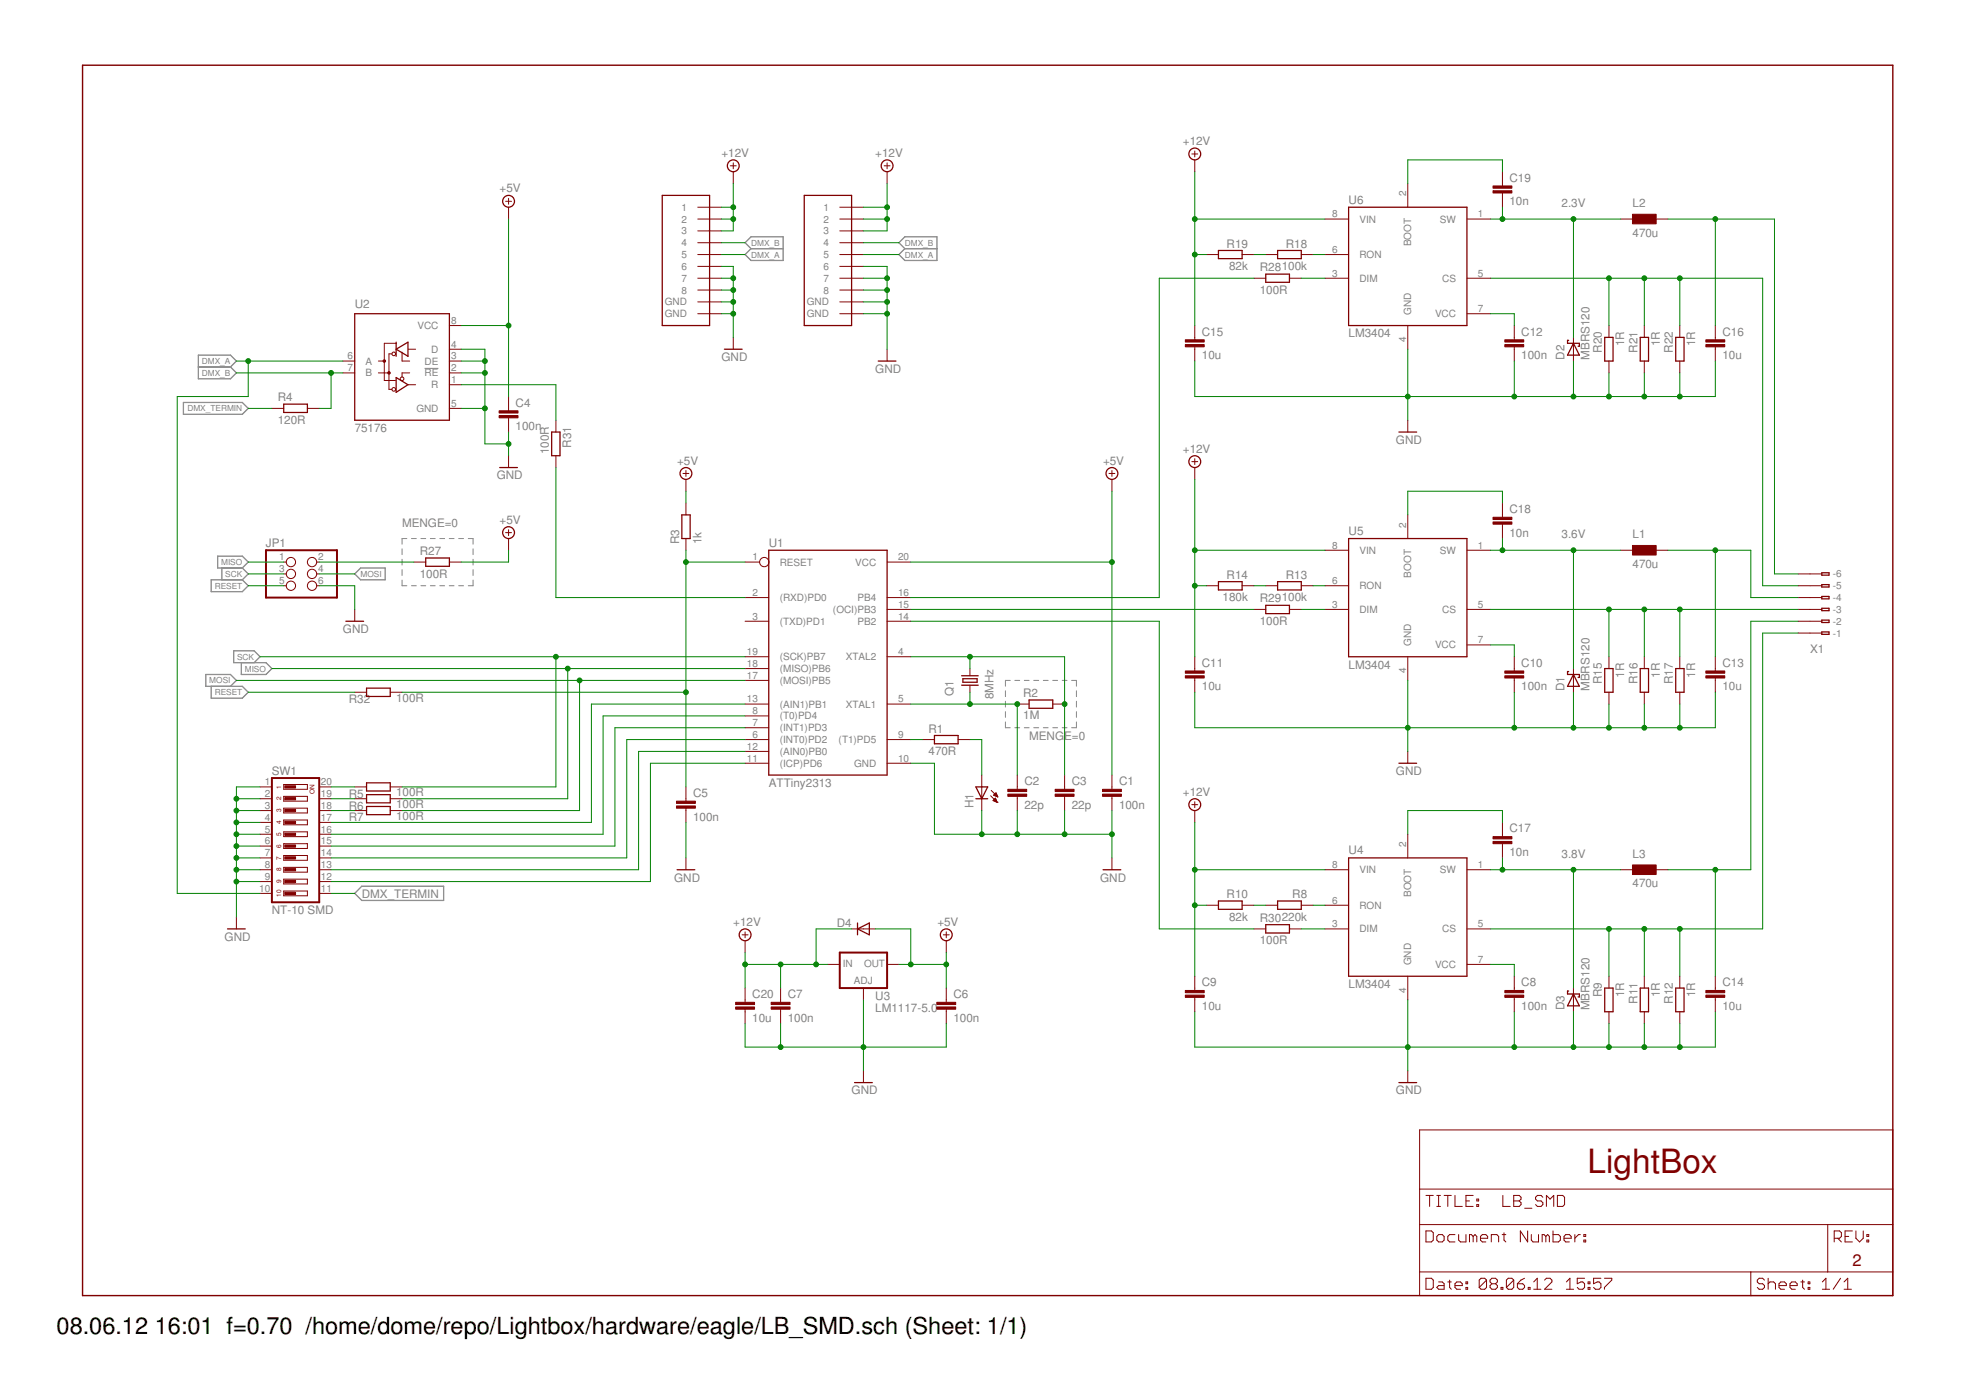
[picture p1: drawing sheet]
<svg xmlns="http://www.w3.org/2000/svg" width="297mm" height="210mm" viewBox="0 0 297 210" stroke-linecap="round" stroke-linejoin="round" font-family="sans-serif">
<defs><g id="words">
<text font-size="5" fill="#800000" x="238.5" y="176.2">LightBox</text>
<g font-size="3.5">
<text x="8.5" y="200.4">08.06.12</text>
<text x="23.2" y="200.4">16:01 f=0.70 /home/dome/repo/Lightbox/hardware/eagle/LB_SMD.sch (Sheet: 1/1)</text>
</g>
<text font-size="2.5" fill="#800000" x="278.3" y="190.2">2</text>
<g font-size="1.8" fill="#808080">
<text x="108.4" y="23.6">+12V</text>
<text x="131.5" y="23.6">+12V</text>
<text x="177.7" y="21.8">+12V</text>
<text x="75.1" y="28.9">+5V</text>
<text x="226.8" y="27.3">C19</text>
<text x="202.6" y="30.6">U6</text>
<text x="226.8" y="30.9">10n</text>
<text x="234.6" y="31.1">2.3V</text>
<text x="245.3" y="35.6">470u</text>
<text x="245.3" y="31.1">L2</text>
<text x="184.3" y="37.2">R19</text>
<text x="184.7" y="40.6">82k</text>
<text x="189.3" y="40.8">R28100k</text>
<text x="193.2" y="37.2">R18</text>
<text x="53.3" y="46.2">U2</text>
<text x="189.3" y="44.1">100R</text>
<text x="180.6" y="54">10u</text>
<text x="180.6" y="50.4">C15</text>
<text x="202.6" y="50.7">LM3404</text>
<text x="228.6" y="54">100n</text>
<text x="228.6" y="50.4">C12</text>
<text x="240.7" y="53" transform="rotate(-90 240.7 53)">R20</text>
<text x="244" y="52" transform="rotate(-90 244 52)">1R</text>
<text x="246" y="53" transform="rotate(-90 246 53)">R21</text>
<text x="249.4" y="52" transform="rotate(-90 249.4 52)">1R</text>
<text x="251.3" y="53" transform="rotate(-90 251.3 53)">R22</text>
<text x="254.7" y="52" transform="rotate(-90 254.7 52)">1R</text>
<text x="258.8" y="54">10u</text>
<text x="258.8" y="50.4">C16</text>
<text x="108.4" y="54.2">GND</text>
<text x="131.5" y="56">GND</text>
<text x="235.1" y="54.1" transform="rotate(-90 235.1 54.1)">D2</text>
<text x="238.8" y="54.1" transform="rotate(-90 238.8 54.1)">MBRS120</text>
<text x="41.7" y="63.7">120R</text>
<text x="41.7" y="60.3">R4</text>
<text x="53.3" y="64.9">75176</text>
<text x="77.5" y="64.6">100n</text>
<text x="77.5" y="61.1">C4</text>
<text x="82.5" y="68.2" transform="rotate(-90 82.5 68.2)">100R</text>
<text x="85.8" y="67.2" transform="rotate(-90 85.8 67.2)">R31</text>
<text x="101.7" y="69.8">+5V</text>
<text x="165.7" y="69.8">+5V</text>
<text x="177.7" y="68">+12V</text>
<text x="209.7" y="66.7">GND</text>
<text x="74.6" y="72">GND</text>
<text x="226.8" y="77.1">C18</text>
<text x="40" y="82.2">JP1</text>
<text x="60.4" y="79.1">MENGE=0</text>
<text x="63.1" y="83.4">R27</text>
<text x="75.1" y="78.7">+5V</text>
<text x="102" y="81.8" transform="rotate(-90 102 81.8)">R3</text>
<text x="105.4" y="81.8" transform="rotate(-90 105.4 81.8)">1k</text>
<text x="115.5" y="82.2">U1</text>
<text x="202.6" y="80.4">U5</text>
<text x="226.8" y="80.6">10n</text>
<text x="234.6" y="80.9">3.6V</text>
<text x="245.3" y="80.9">L1</text>
<text x="63.1" y="86.8">100R</text>
<text x="184.3" y="87">R14</text>
<text x="193.2" y="87">R13</text>
<text x="245.3" y="85.4">470u</text>
<text x="51.5" y="95.1">GND</text>
<text x="183.7" y="90.3">180k</text>
<text x="189.3" y="93.9">100R</text>
<text x="189.3" y="90.5">R29100k</text>
<text x="180.6" y="100.2">C11</text>
<text x="202.6" y="100.5">LM3404</text>
<text x="228.6" y="100.2">C10</text>
<text x="244" y="101.8" transform="rotate(-90 244 101.8)">1R</text>
<text x="249.4" y="101.8" transform="rotate(-90 249.4 101.8)">1R</text>
<text x="254.7" y="101.8" transform="rotate(-90 254.7 101.8)">1R</text>
<text x="258.8" y="100.2">C13</text>
<text x="272" y="98.2">X1</text>
<text x="52.4" y="105.6">R32</text>
<text x="59.5" y="105.4">100R</text>
<text x="143.2" y="104.6" transform="rotate(-90 143.2 104.6)">Q1</text>
<text x="149.3" y="105.1" transform="rotate(-90 149.3 105.1)">8MHz</text>
<text x="153.7" y="104.7">R2</text>
<text x="180.6" y="103.7">10u</text>
<text x="228.6" y="103.7">100n</text>
<text x="235.1" y="103.8" transform="rotate(-90 235.1 103.8)">D1</text>
<text x="238.8" y="103.8" transform="rotate(-90 238.8 103.8)">MBRS120</text>
<text x="240.7" y="102.8" transform="rotate(-90 240.7 102.8)">R15</text>
<text x="246" y="102.8" transform="rotate(-90 246 102.8)">R16</text>
<text x="251.3" y="102.8" transform="rotate(-90 251.3 102.8)">R17</text>
<text x="258.8" y="103.7">10u</text>
<text x="139.5" y="113.4">470R</text>
<text x="139.5" y="110.1">R1</text>
<text x="153.7" y="108.1">1M</text>
<text x="154.6" y="111.1">MENGE=0</text>
<text x="40.8" y="116.5">SW1</text>
<text x="52.4" y="119.9">R5</text>
<text x="59.5" y="119.7">100R</text>
<text x="104.1" y="119.7">C5</text>
<text x="115.5" y="118.2">ATTiny2313</text>
<text x="153.9" y="118">C2</text>
<text x="161" y="118">C3</text>
<text x="168.1" y="118">C1</text>
<text x="177.7" y="119.6">+12V</text>
<text x="209.7" y="116.5">GND</text>
<text x="52.4" y="121.6">R6</text>
<text x="52.4" y="123.4">R7</text>
<text x="59.5" y="121.4">100R</text>
<text x="59.5" y="123.2">100R</text>
<text x="104.1" y="123.3">100n</text>
<text x="146.3" y="121.4" transform="rotate(-90 146.3 121.4)">H1</text>
<text x="153.9" y="121.5">22p</text>
<text x="161" y="121.5">22p</text>
<text x="168.1" y="121.5">100n</text>
<text x="226.8" y="125.1">C17</text>
<text x="202.6" y="128.4">U4</text>
<text x="226.8" y="128.6">10n</text>
<text x="234.6" y="128.9">3.8V</text>
<text x="245.3" y="128.9">L3</text>
<text x="40.8" y="137.3">NT-10 SMD</text>
<text x="54.4" y="134.9">DMX_TERMIN</text>
<text x="101.3" y="132.5">GND</text>
<text x="165.3" y="132.5">GND</text>
<text x="184.3" y="135">R10</text>
<text x="194.2" y="135">R8</text>
<text x="245.3" y="133.3">470u</text>
<text x="33.7" y="141.3">GND</text>
<text x="110.2" y="139.1">+12V</text>
<text x="125.7" y="139.2">D4</text>
<text x="140.8" y="139.1">+5V</text>
<text x="184.7" y="138.3">82k</text>
<text x="189.3" y="141.9">100R</text>
<text x="189.3" y="138.5">R30220k</text>
<text x="113" y="150">C20</text>
<text x="118.4" y="150">C7</text>
<text x="143.2" y="150">C6</text>
<text x="180.6" y="148.2">C9</text>
<text x="202.6" y="148.5">LM3404</text>
<text x="228.6" y="148.2">C8</text>
<text x="240.7" y="149.8" transform="rotate(-90 240.7 149.8)">R9</text>
<text x="244" y="149.8" transform="rotate(-90 244 149.8)">1R</text>
<text x="249.4" y="149.8" transform="rotate(-90 249.4 149.8)">1R</text>
<text x="254.7" y="149.8" transform="rotate(-90 254.7 149.8)">1R</text>
<text x="258.8" y="148.2">C14</text>
<text x="113" y="153.5">10u</text>
<text x="118.4" y="153.5">100n</text>
<text x="131.5" y="152">LM1117-5.0</text>
<text x="131.5" y="150.2">U3</text>
<text x="143.2" y="153.5">100n</text>
<text x="180.6" y="151.7">10u</text>
<text x="228.6" y="151.7">100n</text>
<text x="235.1" y="151.8" transform="rotate(-90 235.1 151.8)">D3</text>
<text x="238.8" y="151.8" transform="rotate(-90 238.8 151.8)">MBRS120</text>
<text x="246" y="150.8" transform="rotate(-90 246 150.8)">R11</text>
<text x="251.3" y="150.8" transform="rotate(-90 251.3 150.8)">R12</text>
<text x="258.8" y="151.7">10u</text>
<text x="128" y="164.4">GND</text>
<text x="209.7" y="164.4">GND</text>
</g>
<g font-size="1.5" fill="#808080">
<text x="211.3" y="29.5" transform="rotate(-90 211.3 29.5)">2</text>
<text x="102.4" y="31.7">1</text>
<text x="102.4" y="33.4">2</text>
<text x="102.4" y="35.2">3</text>
<text x="123.7" y="31.7">1</text>
<text x="123.7" y="33.4">2</text>
<text x="123.7" y="35.2">3</text>
<text x="200.2" y="32.7">8</text>
<text x="204.3" y="33.4">VIN</text>
<text x="216.3" y="33.4">SW</text>
<text x="222" y="32.7">1</text>
<text x="102.4" y="37">4</text>
<text x="102.4" y="38.8">5</text>
<text x="102.4" y="40.6">6</text>
<text x="123.7" y="37">4</text>
<text x="123.7" y="38.8">5</text>
<text x="123.7" y="40.6">6</text>
<text x="200.2" y="41.6">3</text>
<text x="200.2" y="38">6</text>
<text x="204.3" y="38.8">RON</text>
<text x="212" y="37" transform="rotate(-90 212 37)">BOOT</text>
<text x="222" y="41.6">5</text>
<text x="99.9" y="47.7">GND</text>
<text x="99.9" y="45.9">GND</text>
<text x="102.4" y="42.3">7</text>
<text x="102.4" y="44.1">8</text>
<text x="121.2" y="47.7">GND</text>
<text x="121.2" y="45.9">GND</text>
<text x="123.7" y="42.3">7</text>
<text x="123.7" y="44.1">8</text>
<text x="204.3" y="42.3">DIM</text>
<text x="212" y="47.3" transform="rotate(-90 212 47.3)">GND</text>
<text x="215.6" y="47.7">VCC</text>
<text x="216.7" y="42.3">CS</text>
<text x="222" y="46.9">7</text>
<text x="52.2" y="54">6</text>
<text x="62.7" y="49.4">VCC</text>
<text x="64.8" y="53">D</text>
<text x="67.8" y="54">3</text>
<text x="67.8" y="52.2">4</text>
<text x="67.8" y="48.7">8</text>
<text x="211.3" y="51.4" transform="rotate(-90 211.3 51.4)">4</text>
<text x="52.2" y="55.8">7</text>
<text x="54.9" y="54.8">A</text>
<text x="54.9" y="56.6">B</text>
<text x="63.8" y="56.5">RE</text>
<text x="63.8" y="54.8">DE</text>
<text x="64.8" y="58.3">R</text>
<text x="67.8" y="57.6">1</text>
<text x="67.8" y="55.8">2</text>
<text x="62.6" y="61.9">GND</text>
<text x="67.8" y="61.1">5</text>
<text x="200.2" y="82.4">8</text>
<text x="204.3" y="83.2">VIN</text>
<text x="211.3" y="79.3" transform="rotate(-90 211.3 79.3)">2</text>
<text x="216.3" y="83.2">SW</text>
<text x="222" y="82.4">1</text>
<text x="41.9" y="84.2">1</text>
<text x="41.9" y="86">3</text>
<text x="41.9" y="87.8">5</text>
<text x="47.8" y="84.2">2</text>
<text x="47.8" y="86">4</text>
<text x="47.8" y="87.8">6</text>
<text x="113.1" y="89.5">2</text>
<text x="113.1" y="84.2">1</text>
<text x="117.1" y="85">RESET</text>
<text x="128.5" y="85">VCC</text>
<text x="134.9" y="89.5">16</text>
<text x="134.9" y="84.2">20</text>
<text x="200.2" y="87.8">6</text>
<text x="204.3" y="88.6">RON</text>
<text x="212" y="86.8" transform="rotate(-90 212 86.8)">BOOT</text>
<text x="275.4" y="88.5">-5</text>
<text x="275.4" y="86.8">-6</text>
<text x="113.1" y="93.1">3</text>
<text x="117.1" y="93.9">(TXD)PD1</text>
<text x="117.1" y="90.3">(RXD)PD0</text>
<text x="125.2" y="92.1">(OCI)PB3</text>
<text x="128.8" y="90.3">PB4</text>
<text x="128.8" y="93.9">PB2</text>
<text x="134.9" y="91.3">15</text>
<text x="134.9" y="93.1">14</text>
<text x="200.2" y="91.3">3</text>
<text x="204.3" y="92.1">DIM</text>
<text x="216.7" y="92.1">CS</text>
<text x="222" y="91.3">5</text>
<text x="275.4" y="95.7">-1</text>
<text x="275.4" y="93.9">-2</text>
<text x="275.4" y="92.1">-3</text>
<text x="275.4" y="90.3">-4</text>
<text x="112.2" y="98.4">19</text>
<text x="112.2" y="100.2">18</text>
<text x="112.2" y="102">17</text>
<text x="117.1" y="99.2">(SCK)PB7</text>
<text x="117.1" y="101">(MISO)PB6</text>
<text x="127.1" y="99.2">XTAL2</text>
<text x="134.9" y="98.4">4</text>
<text x="211.3" y="101.1" transform="rotate(-90 211.3 101.1)">4</text>
<text x="212" y="97" transform="rotate(-90 212 97)">GND</text>
<text x="215.6" y="97.4">VCC</text>
<text x="222" y="96.7">7</text>
<text x="112.2" y="105.5">13</text>
<text x="113.1" y="107.3">8</text>
<text x="117.1" y="102.8">(MOSI)PB5</text>
<text x="117.1" y="106.3">(AIN1)PB1</text>
<text x="127.1" y="106.3">XTAL1</text>
<text x="134.9" y="105.5">5</text>
<text x="112.2" y="112.7">12</text>
<text x="113.1" y="109.1">7</text>
<text x="113.1" y="110.9">6</text>
<text x="117.1" y="113.4">(AIN0)PB0</text>
<text x="117.1" y="108.1">(T0)PD4</text>
<text x="117.1" y="109.9">(INT1)PD3</text>
<text x="117.1" y="111.7">(INT0)PD2</text>
<text x="126" y="111.7">(T1)PD5</text>
<text x="134.9" y="110.9">9</text>
<text x="39.8" y="118">1</text>
<text x="39.8" y="119.8">2</text>
<text x="48.2" y="119.8">19</text>
<text x="48.2" y="118">20</text>
<text x="112.2" y="114.4">11</text>
<text x="117.1" y="115.2">(ICP)PD6</text>
<text x="128.3" y="115.2">GND</text>
<text x="134.9" y="114.4">10</text>
<text x="39.8" y="121.5">3</text>
<text x="39.8" y="123.3">4</text>
<text x="39.8" y="125.1">5</text>
<text x="48.2" y="125.1">16</text>
<text x="48.2" y="123.3">17</text>
<text x="48.2" y="121.5">18</text>
<text x="39.8" y="126.9">6</text>
<text x="39.8" y="128.7">7</text>
<text x="39.8" y="130.4">8</text>
<text x="48.2" y="130.4">13</text>
<text x="48.2" y="128.7">14</text>
<text x="48.2" y="126.9">15</text>
<text x="200.2" y="130.4">8</text>
<text x="204.3" y="131.2">VIN</text>
<text x="211.3" y="127.3" transform="rotate(-90 211.3 127.3)">2</text>
<text x="216.3" y="131.2">SW</text>
<text x="222" y="130.4">1</text>
<text x="38.9" y="134">10</text>
<text x="39.8" y="132.2">9</text>
<text x="48.2" y="132.2">12</text>
<text x="48.2" y="134">11</text>
<text x="200.2" y="135.8">6</text>
<text x="204.3" y="136.5">RON</text>
<text x="212" y="134.8" transform="rotate(-90 212 134.8)">BOOT</text>
<text x="200.2" y="139.3">3</text>
<text x="204.3" y="140.1">DIM</text>
<text x="216.7" y="140.1">CS</text>
<text x="222" y="139.3">5</text>
<text x="126.6" y="145.3">IN</text>
<text x="128.3" y="147.9">ADJ</text>
<text x="129.8" y="145.3">OUT</text>
<text x="211.3" y="149.1" transform="rotate(-90 211.3 149.1)">4</text>
<text x="212" y="145" transform="rotate(-90 212 145)">GND</text>
<text x="215.6" y="145.4">VCC</text>
<text x="222" y="144.6">7</text>
</g>
<g font-size="1.2" fill="#808080">
<text x="112.8" y="36.9">DMX_B</text>
<text x="112.8" y="38.7">DMX_A</text>
<text x="136" y="36.9">DMX_B</text>
<text x="136" y="38.7">DMX_A</text>
<text x="30.3" y="56.5">DMX_B</text>
<text x="30.3" y="54.7">DMX_A</text>
<text x="28.1" y="61.8">DMX_TERMIN</text>
<text x="32.3" y="88.5">RESET</text>
<text x="33.2" y="84.9">MISO</text>
<text x="33.8" y="86.7">SCK</text>
<text x="54.2" y="86.7">MOSI</text>
<text x="35.6" y="99.1">SCK</text>
<text x="36.8" y="100.9">MISO</text>
<text x="31.4" y="102.7">MOSI</text>
<text x="32.3" y="104.5">RESET</text>
</g>
<g font-size="1" fill="#800000">
<text x="42.3" y="118.6" transform="rotate(-90 42.3 118.6)">1</text>
<text x="47.2" y="119.3" transform="rotate(-90 47.2 119.3)">ON</text>
<text x="42.3" y="125.6" transform="rotate(-90 42.3 125.6)">5</text>
<text x="42.3" y="123.8" transform="rotate(-90 42.3 123.8)">4</text>
<text x="42.3" y="122" transform="rotate(-90 42.3 122)">3</text>
<text x="42.3" y="120.2" transform="rotate(-90 42.3 120.2)">2</text>
<text x="42.3" y="130.9" transform="rotate(-90 42.3 130.9)">8</text>
<text x="42.3" y="129.2" transform="rotate(-90 42.3 129.2)">7</text>
<text x="42.3" y="127.4" transform="rotate(-90 42.3 127.4)">6</text>
<text x="42.3" y="134.8" transform="rotate(-90 42.3 134.8)">10</text>
<text x="42.3" y="132.6" transform="rotate(-90 42.3 132.6)">9</text>
</g>
</g></defs>
<g fill="#808080" stroke="#808080" stroke-width=".15">
<path d="M161.7 102.2v.9z"/>
<path d="M161.7 103.8v.9z"/>
<path d="M161.7 105.4v.8z"/>
<path d="M161.7 106.9v.9z"/>
<path d="M161.7 108.5v.8z"/>
<path d="M161 109.3h.7z"/>
<path d="M159.6 109.3h.7z"/>
<path d="M158.2 109.3h.7z"/>
<path d="M156.8 109.3h.7z"/>
<path d="M155.3 109.3h.8z"/>
<path d="M153.9 109.3h.7z"/>
<path d="M152.5 109.3h.7z"/>
<path d="M151.1 109.3h.7z"/>
<path d="M151.1 108.5v.8z"/>
<path d="M151.1 106.9v.9z"/>
<path d="M151.1 105.4v.8z"/>
<path d="M151.1 103.8v.9z"/>
<path d="M151.1 102.2v.9z"/>
<path d="M151.1 102.2h.7z"/>
<path d="M152.5 102.2h.7z"/>
<path d="M153.9 102.2h.7z"/>
<path d="M155.3 102.2h.8z"/>
<path d="M156.8 102.2h.7z"/>
<path d="M158.2 102.2h.7z"/>
<path d="M159.6 102.2h.7z"/>
<path d="M161 102.2h.7z"/>
<path d="M60.4 87.2v.8z"/>
<path d="M60.4 85.6v.9z"/>
<path d="M60.4 84v.9z"/>
<path d="M60.4 82.5v.8z"/>
<path d="M60.4 80.9v.9z"/>
<path d="M60.4 80.9h.7z"/>
<path d="M61.8 80.9h.7z"/>
<path d="M63.2 80.9h.8z"/>
<path d="M64.7 80.9h.7z"/>
<path d="M66.1 80.9h.7z"/>
<path d="M67.5 80.9h.7z"/>
<path d="M68.9 80.9h.7z"/>
<path d="M70.4 80.9h.7z"/>
<path d="M71.1 80.9v.9z"/>
<path d="M71.1 82.5v.8z"/>
<path d="M71.1 84v.9z"/>
<path d="M71.1 85.6v.9z"/>
<path d="M71.1 87.2v.8z"/>
<path d="M70.4 88h.7z"/>
<path d="M68.9 88h.7z"/>
<path d="M67.5 88h.7z"/>
<path d="M66.1 88h.7z"/>
<path d="M64.7 88h.7z"/>
<path d="M63.2 88h.8z"/>
<path d="M61.8 88h.7z"/>
<path d="M60.4 88h.7z"/>
<path d="M63.8 55.3h2.1z"/>
</g>
<g fill="#808080" stroke="#808080" stroke-width=".19">
<path d="M54.2 85.3l-.9 .9z"/>
<path d="M54.2 85.3h3.7z"/>
<path d="M53.3 86.2l.9 .9z"/>
<path d="M54.2 87.1h3.7z"/>
<path d="M57.9 85.3v1.8z"/>
<path d="M35.5 102.2l-.9 .9z"/>
<path d="M30.9 103.1h3.7z"/>
<path d="M34.6 101.3l.9 .9z"/>
<path d="M30.9 101.3h3.7z"/>
<path d="M30.9 101.3v1.8z"/>
<path d="M37.3 84.5l-.9 .8z"/>
<path d="M32.7 85.3h3.7z"/>
<path d="M36.4 83.6l.9 .9z"/>
<path d="M32.7 83.6h3.7z"/>
<path d="M32.7 83.6v1.7z"/>
<path d="M40.9 100.5l-.9 .8z"/>
<path d="M36.3 101.3h3.7z"/>
<path d="M40 99.6l.9 .9z"/>
<path d="M36.3 99.6h3.7z"/>
<path d="M36.3 99.6v1.7z"/>
<path d="M39.1 98.7l-.9 .9z"/>
<path d="M35.1 99.6h3.1z"/>
<path d="M38.2 97.8l.9 .9z"/>
<path d="M35.1 97.8h3.1z"/>
<path d="M35.1 97.8v1.8z"/>
<path d="M36.4 87.1l.9-.9z"/>
<path d="M33.3 87.1h3.1z"/>
<path d="M36.4 85.3l.9 .9z"/>
<path d="M33.3 85.3h3.1z"/>
<path d="M33.3 85.3v1.8z"/>
<path d="M37.3 88l-.9 .9z"/>
<path d="M31.7 88.9h4.7z"/>
<path d="M36.4 87.1l.9 .9z"/>
<path d="M31.7 87.1h4.7z"/>
<path d="M31.7 87.1v1.8z"/>
<path d="M37.3 104l-.9 .9z"/>
<path d="M31.7 104.9h4.7z"/>
<path d="M36.4 103.1l.9 .9z"/>
<path d="M31.7 103.1h4.7z"/>
<path d="M31.7 103.1v1.8z"/>
<path d="M34.6 56.9l.9-.9z"/>
<path d="M29.8 56.9h4.8z"/>
<path d="M34.6 55.1l.9 .9z"/>
<path d="M29.8 55.1h4.8z"/>
<path d="M29.8 55.1v1.8z"/>
<path d="M111.9 36.5l.9-.9z"/>
<path d="M112.8 35.6h4.9z"/>
<path d="M111.9 36.5l.9 .9z"/>
<path d="M112.8 37.4h4.9z"/>
<path d="M117.7 35.6v1.8z"/>
<path d="M135.1 36.5l.9-.9z"/>
<path d="M136 35.6h4.8z"/>
<path d="M135.1 36.5l.9 .9z"/>
<path d="M136 37.4h4.8z"/>
<path d="M140.8 35.6v1.8z"/>
<path d="M34.6 55.1l.9-.9z"/>
<path d="M34.6 53.4l.9 .8z"/>
<path d="M29.8 53.4h4.8z"/>
<path d="M29.8 53.4v1.7z"/>
<path d="M111.9 38.2l.9-.8z"/>
<path d="M111.9 38.2l.9 .9z"/>
<path d="M112.8 39.1h4.9z"/>
<path d="M117.7 37.4v1.7z"/>
<path d="M135.1 38.2l.9-.8z"/>
<path d="M135.1 38.2l.9 .9z"/>
<path d="M136 39.1h4.8z"/>
<path d="M140.8 37.4v1.7z"/>
<path d="M54.4 133.2l-1.1 1z"/>
<path d="M54.4 133.2h12.3z"/>
<path d="M53.3 134.2l1.1 1.1z"/>
<path d="M54.4 135.3h12.3z"/>
<path d="M66.7 133.2v2.1z"/>
<path d="M37.3 61.4l-.9 .9z"/>
<path d="M27.6 62.3h8.8z"/>
<path d="M36.4 60.5l.9 .9z"/>
<path d="M27.6 60.5h8.8z"/>
<path d="M27.6 60.5v1.8z"/>
</g>
<g fill="#800000" stroke="#800000" stroke-width=".15">
<path d="M271.9 95.1h1.8z"/>
<path d="M271.9 93.3h1.8z"/>
<path d="M271.9 91.6h1.8z"/>
<path d="M271.9 89.8h1.8z"/>
<path d="M271.9 88h1.8z"/>
<path d="M271.9 86.2h1.8z"/>
<path d="M270.2 86.2h1.7z"/>
<path d="M270.2 95.1h1.7z"/>
<path d="M270.2 93.3h1.7z"/>
<path d="M270.2 91.6h1.7z"/>
<path d="M270.2 89.8h1.7z"/>
<path d="M270.2 88h1.7z"/>
<path d="M48 132.5h1.7z"/>
<path d="M48 130.7h1.7z"/>
<path d="M48 128.9h1.7z"/>
<path d="M48 127.1h1.7z"/>
<path d="M48 125.3h1.7z"/>
<path d="M48 123.6h1.7z"/>
<path d="M48 121.8h1.7z"/>
<path d="M48 120h1.7z"/>
<path d="M48 118.2h1.7z"/>
<path d="M39.1 118.2h1.8z"/>
<path d="M39.1 120h1.8z"/>
<path d="M39.1 121.8h1.8z"/>
<path d="M39.1 123.6h1.8z"/>
<path d="M39.1 125.3h1.8z"/>
<path d="M39.1 127.1h1.8z"/>
<path d="M39.1 128.9h1.8z"/>
<path d="M39.1 130.7h1.8z"/>
<path d="M39.1 132.5h1.8z"/>
<path d="M39.1 134.2h1.8z"/>
<path d="M48 134.2h1.7z"/>
<path d="M42.6 117.9v.7z"/>
<path d="M46.2 117.9v.7z"/>
<path d="M42.6 118.6h3.6z"/>
<path d="M42.6 117.9h3.6z"/>
<path d="M42.6 119.7v.7z"/>
<path d="M46.2 119.7v.7z"/>
<path d="M42.6 120.4h3.6z"/>
<path d="M42.6 119.7h3.6z"/>
<path d="M42.6 121.4v.8z"/>
<path d="M46.2 121.4v.8z"/>
<path d="M42.6 122.2h3.6z"/>
<path d="M42.6 121.4h3.6z"/>
<path d="M42.6 123.2v.7z"/>
<path d="M46.2 123.2v.7z"/>
<path d="M42.6 123.9h3.6z"/>
<path d="M42.6 123.2h3.6z"/>
<path d="M42.6 125v.7z"/>
<path d="M46.2 125v.7z"/>
<path d="M42.6 125.7h3.6z"/>
<path d="M42.6 125h3.6z"/>
<path d="M42.6 126.8v.7z"/>
<path d="M46.2 126.8v.7z"/>
<path d="M42.6 127.5h3.6z"/>
<path d="M42.6 126.8h3.6z"/>
<path d="M42.6 128.5v.8z"/>
<path d="M46.2 128.5v.8z"/>
<path d="M42.6 129.3h3.6z"/>
<path d="M42.6 128.5h3.6z"/>
<path d="M42.6 130.3v.7z"/>
<path d="M46.2 130.3v.7z"/>
<path d="M42.6 131h3.6z"/>
<path d="M42.6 130.3h3.6z"/>
<path d="M42.6 132.1v.7z"/>
<path d="M46.2 132.1v.7z"/>
<path d="M42.6 132.8h3.6z"/>
<path d="M42.6 132.1h3.6z"/>
<path d="M42.6 133.9v.7z"/>
<path d="M46.2 133.9v.7z"/>
<path d="M42.6 134.6h3.6z"/>
<path d="M42.6 133.9h3.6z"/>
<path d="M167.1 72v1.8z"/>
<path d="M166.6 71.1h.9z"/>
<path d="M167.1 70.7v.9z"/>
<path d="M111.9 141.3v1.8z"/>
<path d="M111.9 140v.9z"/>
<path d="M111.5 140.5h.9z"/>
<path d="M167.1 128.9v1.8z"/>
<path d="M111.9 98.7h3.6z"/>
<path d="M111.9 100.5h3.6z"/>
<path d="M111.9 102.2h3.6z"/>
<path d="M133.3 89.8h3.5z"/>
<path d="M133.3 91.6h3.5z"/>
<path d="M133.3 93.3h3.5z"/>
<path d="M111.9 105.8h3.6z"/>
<path d="M111.9 112.9h3.6z"/>
<path d="M111.9 114.7h3.6z"/>
<path d="M133.3 111.1h3.5z"/>
<path d="M111.9 107.6h3.6z"/>
<path d="M111.9 109.3h3.6z"/>
<path d="M111.9 111.1h3.6z"/>
<path d="M111.9 93.3h3.6z"/>
<path d="M111.9 89.8h3.6z"/>
<path d="M133.3 114.7h3.5z"/>
<path d="M133.3 84.5h3.5z"/>
<path d="M133.3 105.8h3.5z"/>
<path d="M133.3 98.7h3.5z"/>
<path d="M111.9 84.5h2.2z"/>
<path d="M167.1 116.5v1.7z"/>
<path d="M167.1 120v1.8z"/>
<path d="M167.1 118.2v.4z"/>
<path d="M167.1 119.7v.3z"/>
<path d="M147.5 120v1.8z"/>
<path d="M147.5 116.5v1.7z"/>
<path d="M147.5 118.2v1.8z"/>
<path d="M148.9 118.8l1 .9z"/>
<path d="M148.8 119.6l1 .9z"/>
<path d="M149.6 119.1l.3 .6z"/>
<path d="M149.6 119.1l-.3 .4z"/>
<path d="M149.3 119.5l.6 .2z"/>
<path d="M149.7 119.7h.2z"/>
<path d="M149.5 119.6h.3z"/>
<path d="M149.3 119.5h.5z"/>
<path d="M149.3 119.4h.5z"/>
<path d="M149.4 119.3h.3z"/>
<path d="M149.5 119.3h.2z"/>
<path d="M149.6 119.2h.1z"/>
<path d="M149.6 119.9l.2 .6z"/>
<path d="M149.6 119.9l-.4 .4z"/>
<path d="M149.2 120.3l.6 .2z"/>
<path d="M149.6 120.5h.2z"/>
<path d="M149.5 120.4h.3z"/>
<path d="M149.3 120.3h.4z"/>
<path d="M149.2 120.2h.5z"/>
<path d="M149.3 120.2h.4z"/>
<path d="M149.4 120.1h.2z"/>
<path d="M149.5 120h.1z"/>
<path d="M144 111.1h1.7z"/>
<path d="M138.6 111.1h1.8z"/>
<path d="M145.7 103v1z"/>
<path d="M145.7 100.5v1z"/>
<path d="M158.2 105.8h1.8z"/>
<path d="M152.8 105.8h1.8z"/>
<path d="M152.8 116.5v1.7z"/>
<path d="M152.8 120v1.8z"/>
<path d="M152.8 118.2v.4z"/>
<path d="M152.8 119.7v.3z"/>
<path d="M160 116.5v1.7z"/>
<path d="M160 120v1.8z"/>
<path d="M160 118.2v.4z"/>
<path d="M160 119.7v.3z"/>
<path d="M35.5 137.8v1.8z"/>
<path d="M67.5 57.8h1.8z"/>
<path d="M67.5 56h1.8z"/>
<path d="M67.5 54.2h1.8z"/>
<path d="M67.5 52.5h1.8z"/>
<path d="M67.5 61.4h1.8z"/>
<path d="M67.5 48.9h1.8z"/>
<path d="M51.5 54.2h1.8z"/>
<path d="M51.5 56h1.8z"/>
<path d="M60.4 54.2h1.2z"/>
<path d="M60.4 52.9v1.3z"/>
<path d="M61.4 52.5h1z"/>
<path d="M57.7 51.6h1.8z"/>
<path d="M57.7 51.6v2.6z"/>
<path d="M56.9 54.2h.8z"/>
<path d="M58.4 53.2h.5z"/>
<path d="M58.4 53.2v2.8z"/>
<path d="M56.9 56h1.5z"/>
<path d="M60.4 56h1.2z"/>
<path d="M60.4 56v.6z"/>
<path d="M57.7 57.2h1.7z"/>
<path d="M57.7 54.2v3z"/>
<path d="M58.4 56v2.5z"/>
<path d="M58.4 58.5h.5z"/>
<path d="M61.3 57.8h1.1z"/>
<path d="M76.4 68.5v1.8z"/>
<path d="M76.4 31.1v1.8z"/>
<path d="M76 30.2h.9z"/>
<path d="M76.4 29.8v.9z"/>
<path d="M76.4 59.6v1.8z"/>
<path d="M76.4 63.1v1.8z"/>
<path d="M76.4 61.4v.3z"/>
<path d="M76.4 62.8v.3z"/>
<path d="M103.1 118.2v1.8z"/>
<path d="M103.1 121.8v1.8z"/>
<path d="M103.1 120v.4z"/>
<path d="M103.1 121.4v.4z"/>
<path d="M103.1 75.6v1.8z"/>
<path d="M103.1 80.9v1.8z"/>
<path d="M103.1 72v1.8z"/>
<path d="M102.6 71.1h.9z"/>
<path d="M103.1 70.7v.9z"/>
<path d="M103.1 128.9v1.8z"/>
<path d="M46.2 61.4h1.8z"/>
<path d="M40.9 61.4h1.7z"/>
<path d="M124.4 144.9h1.8z"/>
<path d="M129.7 148.5v1.7z"/>
<path d="M133.3 144.9h1.8z"/>
<path d="M142.2 141.3v1.8z"/>
<path d="M141.7 140.5h.9z"/>
<path d="M142.2 140v.9z"/>
<path d="M129.7 160.9v1.8z"/>
<path d="M142.2 148.5v1.7z"/>
<path d="M142.2 152v1.8z"/>
<path d="M142.2 150.2v.4z"/>
<path d="M142.2 151.7v.3z"/>
<path d="M117.3 148.5v1.7z"/>
<path d="M117.3 152v1.8z"/>
<path d="M117.3 150.2v.4z"/>
<path d="M117.3 151.7v.3z"/>
<path d="M58.6 118.2h1.8z"/>
<path d="M53.3 118.2h1.8z"/>
<path d="M58.6 120h1.8z"/>
<path d="M53.3 120h1.8z"/>
<path d="M58.6 121.8h1.8z"/>
<path d="M53.3 121.8h1.8z"/>
<path d="M220.4 144.9h3.6z"/>
<path d="M211.5 146.7v3.5z"/>
<path d="M199.1 130.7h3.5z"/>
<path d="M220.4 139.6h3.6z"/>
<path d="M199.1 139.6h3.5z"/>
<path d="M199.1 136h3.5z"/>
<path d="M211.5 125.3v3.6z"/>
<path d="M220.4 130.7h3.6z"/>
<path d="M179.5 121.8v1.8z"/>
<path d="M179.5 120.5v.8z"/>
<path d="M179.1 120.9h.9z"/>
<path d="M211.5 160.9v1.8z"/>
<path d="M227.5 146.7v1.8z"/>
<path d="M227.5 150.2v1.8z"/>
<path d="M227.5 148.5v.3z"/>
<path d="M227.5 149.9v.3z"/>
<path d="M179.5 146.7v1.8z"/>
<path d="M179.5 150.2v1.8z"/>
<path d="M179.5 148.5v.3z"/>
<path d="M179.5 149.9v.3z"/>
<path d="M190.2 136h1.8z"/>
<path d="M195.5 136h1.8z"/>
<path d="M213.3 194.7h49.8z"/>
<path d="M274.6 184h9.8z"/>
<path d="M213.3 191.1v3.6z"/>
<path d="M214.2 192.1v1.6z"/>
<path d="M214.2 193.7h.9z"/>
<path d="M215.1 193.7l.2-.3z"/>
<path d="M215.3 192.3v1.1z"/>
<path d="M215.1 192.1l.2 .2z"/>
<path d="M214.2 192.1h.9z"/>
<path d="M216.2 192.6h.5z"/>
<path d="M216.7 192.6l.3 .3z"/>
<path d="M217 192.9v.8z"/>
<path d="M216.2 193.7h.8z"/>
<path d="M215.9 193.4l.3 .3z"/>
<path d="M215.9 193.4l.3-.2z"/>
<path d="M216.2 193.2h.8z"/>
<path d="M217.8 192.3v1.1z"/>
<path d="M217.8 193.4l.3 .3z"/>
<path d="M217.5 192.6h.6z"/>
<path d="M218.9 193.7h.5z"/>
<path d="M218.6 193.4l.3 .3z"/>
<path d="M218.6 192.9v.5z"/>
<path d="M218.6 192.9l.3-.3z"/>
<path d="M218.9 192.6h.5z"/>
<path d="M219.4 192.6l.3 .3z"/>
<path d="M219.7 192.9v.3z"/>
<path d="M218.6 193.2h1.1z"/>
<path d="M220.3 192.6h.2z"/>
<path d="M220.5 192.6v.3z"/>
<path d="M220.3 192.9h.2z"/>
<path d="M220.3 192.6v.3z"/>
<path d="M220.3 193.4h.2z"/>
<path d="M220.5 193.4v.3z"/>
<path d="M220.3 193.7h.2z"/>
<path d="M220.3 193.4v.3z"/>
<path d="M222.2 192.3v1.1z"/>
<path d="M222.2 192.3l.3-.2z"/>
<path d="M222.5 192.1h.6z"/>
<path d="M223.1 192.1l.2 .2z"/>
<path d="M223.3 192.3v1.1z"/>
<path d="M223.3 193.4l-.2 .3z"/>
<path d="M222.5 193.7h.6z"/>
<path d="M222.2 193.4l.3 .3z"/>
<path d="M222.2 193.4l1.1-1.1z"/>
<path d="M223.9 192.3l.3-.2z"/>
<path d="M224.2 192.1h.5z"/>
<path d="M224.7 192.1l.3 .2z"/>
<path d="M225 192.3v.3z"/>
<path d="M225 192.6l-.3 .3z"/>
<path d="M224.7 192.9l.3 .3z"/>
<path d="M225 193.2v.2z"/>
<path d="M225 193.4l-.3 .3z"/>
<path d="M224.2 193.7h.5z"/>
<path d="M223.9 193.4l.3 .3z"/>
<path d="M223.9 193.2v.2z"/>
<path d="M223.9 193.2l.3-.3z"/>
<path d="M223.9 192.6l.3 .3z"/>
<path d="M223.9 192.3v.3z"/>
<path d="M224.2 192.9h.5z"/>
<path d="M225.5 193.4v.3z"/>
<path d="M225.5 193.4h.3z"/>
<path d="M225.8 193.4v.3z"/>
<path d="M225.5 193.7h.3z"/>
<path d="M226.3 192.3v1.1z"/>
<path d="M226.3 192.3l.3-.2z"/>
<path d="M226.6 192.1h.6z"/>
<path d="M227.2 192.1l.2 .2z"/>
<path d="M227.4 192.3v1.1z"/>
<path d="M227.4 193.4l-.2 .3z"/>
<path d="M226.6 193.7h.6z"/>
<path d="M226.3 193.4l.3 .3z"/>
<path d="M226.3 193.4l1.1-1.1z"/>
<path d="M228.5 192.3l.6-.2z"/>
<path d="M228.5 192.3l-.5 .6z"/>
<path d="M228 192.9v.5z"/>
<path d="M228 193.4l.3 .3z"/>
<path d="M228.3 193.7h.5z"/>
<path d="M229.1 193.4l-.3 .3z"/>
<path d="M229.1 193.2v.2z"/>
<path d="M228.8 192.9l.3 .3z"/>
<path d="M228 192.9h.8z"/>
<path d="M229.6 193.4v.3z"/>
<path d="M229.6 193.4h.3z"/>
<path d="M229.9 193.4v.3z"/>
<path d="M229.6 193.7h.3z"/>
<path d="M231 192.1l-.6 .5z"/>
<path d="M231 192.1v1.6z"/>
<path d="M230.4 193.7h1.1z"/>
<path d="M232.1 193.7h1.1z"/>
<path d="M232.1 193.7l1.1-1.1z"/>
<path d="M233.2 192.3v.3z"/>
<path d="M232.9 192.1l.3 .2z"/>
<path d="M232.3 192.1h.6z"/>
<path d="M232.3 192.1l-.2 .2z"/>
<path d="M235.9 192.1l-.6 .5z"/>
<path d="M235.9 192.1v1.6z"/>
<path d="M235.3 193.7h1.1z"/>
<path d="M237 192.1h1.1z"/>
<path d="M237 192.1v.8z"/>
<path d="M237 192.9l.5-.3z"/>
<path d="M237.5 192.6h.3z"/>
<path d="M237.8 192.6l.3 .3z"/>
<path d="M238.1 192.9v.5z"/>
<path d="M238.1 193.4l-.3 .3z"/>
<path d="M237.3 193.7h.5z"/>
<path d="M237 193.4l.3 .3z"/>
<path d="M238.6 192.6h.3z"/>
<path d="M238.9 192.6v.3z"/>
<path d="M238.6 192.9h.3z"/>
<path d="M238.6 192.6v.3z"/>
<path d="M238.6 193.4h.3z"/>
<path d="M238.9 193.4v.3z"/>
<path d="M238.6 193.7h.3z"/>
<path d="M238.6 193.4v.3z"/>
<path d="M239.4 192.1h1.1z"/>
<path d="M239.4 192.1v.8z"/>
<path d="M239.4 192.9l.6-.3z"/>
<path d="M240 192.6h.3z"/>
<path d="M240.3 192.6l.2 .3z"/>
<path d="M240.5 192.9v.5z"/>
<path d="M240.5 193.4l-.2 .3z"/>
<path d="M239.7 193.7h.6z"/>
<path d="M239.4 193.4l.3 .3z"/>
<path d="M241.1 192.1h1.1z"/>
<path d="M242.2 192.1v.2z"/>
<path d="M242.2 192.3l-1.1 1.1z"/>
<path d="M241.1 193.4v.3z"/>
<path d="M213.3 191.1h49.8z"/>
<path d="M213.3 184v7.1z"/>
<path d="M284.4 184v7.1z"/>
<path d="M263.1 191.1v3.6z"/>
<path d="M263.1 191.1h11.5z"/>
<path d="M263.1 194.7h21.3z"/>
<path d="M264.8 192.1l.3 .2z"/>
<path d="M264.3 192.1h.5z"/>
<path d="M264.3 192.1l-.3 .2z"/>
<path d="M264 192.3v.3z"/>
<path d="M264 192.6l.3 .3z"/>
<path d="M264.3 192.9h.5z"/>
<path d="M264.8 192.9l.3 .3z"/>
<path d="M265.1 193.2v.2z"/>
<path d="M265.1 193.4l-.3 .3z"/>
<path d="M264.3 193.7h.5z"/>
<path d="M264 193.4l.3 .3z"/>
<path d="M265.7 192.1v1.6z"/>
<path d="M265.7 192.9l.2-.3z"/>
<path d="M265.9 192.6h.6z"/>
<path d="M266.5 192.6l.3 .3z"/>
<path d="M266.8 192.9v.8z"/>
<path d="M267.6 193.7h.5z"/>
<path d="M267.3 193.4l.3 .3z"/>
<path d="M267.3 192.9v.5z"/>
<path d="M267.3 192.9l.3-.3z"/>
<path d="M267.6 192.6h.5z"/>
<path d="M268.1 192.6l.3 .3z"/>
<path d="M268.4 192.9v.3z"/>
<path d="M267.3 193.2h1.1z"/>
<path d="M269.2 193.7h.5z"/>
<path d="M268.9 193.4l.3 .3z"/>
<path d="M268.9 192.9v.5z"/>
<path d="M268.9 192.9l.3-.3z"/>
<path d="M269.2 192.6h.5z"/>
<path d="M269.7 192.6l.3 .3z"/>
<path d="M270 192.9v.3z"/>
<path d="M268.9 193.2h1.1z"/>
<path d="M270.8 192.3v1.1z"/>
<path d="M270.8 193.4l.3 .3z"/>
<path d="M270.6 192.6h.5z"/>
<path d="M271.7 192.6h.2z"/>
<path d="M271.9 192.6v.3z"/>
<path d="M271.7 192.9h.2z"/>
<path d="M271.7 192.6v.3z"/>
<path d="M271.7 193.4h.2z"/>
<path d="M271.9 193.4v.3z"/>
<path d="M271.7 193.7h.2z"/>
<path d="M271.7 193.4v.3z"/>
<path d="M274.3 192.1l-.5 .5z"/>
<path d="M274.3 192.1v1.6z"/>
<path d="M273.8 193.7h1.1z"/>
<path d="M276.5 192.1l-1.1 1.6z"/>
<path d="M277.6 192.1l-.5 .5z"/>
<path d="M277.6 192.1v1.6z"/>
<path d="M277.1 193.7h1.1z"/>
<path d="M275.6 185v1.6z"/>
<path d="M275.6 185h.8z"/>
<path d="M276.4 185l.3 .2z"/>
<path d="M276.7 185.2v.6z"/>
<path d="M276.7 185.8l-.3 .3z"/>
<path d="M275.6 186.1h.8z"/>
<path d="M276.1 186.1l.6 .5z"/>
<path d="M277.2 185h1.1z"/>
<path d="M277.2 185v1.6z"/>
<path d="M277.2 186.6h1.1z"/>
<path d="M277.2 185.8h.6z"/>
<path d="M278.8 185v1.1z"/>
<path d="M278.8 186.1l.6 .5z"/>
<path d="M279.9 186.1l-.5 .5z"/>
<path d="M279.9 185v1.1z"/>
<path d="M280.5 185.5h.3z"/>
<path d="M280.8 185.5v.3z"/>
<path d="M280.5 185.8h.3z"/>
<path d="M280.5 185.5v.3z"/>
<path d="M280.5 186.3h.3z"/>
<path d="M280.8 186.3v.3z"/>
<path d="M280.5 186.6h.3z"/>
<path d="M280.5 186.3v.3z"/>
<path d="M274.6 184v7.1z"/>
<path d="M213.3 184h61.3z"/>
<path d="M274.6 191.1h9.8z"/>
<path d="M284.4 191.1v3.6z"/>
<path d="M213.3 178.7v5.3z"/>
<path d="M213.3 169.8h71.1z"/>
<path d="M284.4 169.8v8.9z"/>
<path d="M213.3 178.7h71.1z"/>
<path d="M213.3 169.8v8.9z"/>
<path d="M284.4 178.7v5.3z"/>
<path d="M214.8 179.6v1.7z"/>
<path d="M214.2 179.6h1.1z"/>
<path d="M215.9 181.3h.5z"/>
<path d="M216.2 179.6v1.7z"/>
<path d="M215.9 179.6h.5z"/>
<path d="M217.5 179.6v1.7z"/>
<path d="M217 179.6h1.1z"/>
<path d="M218.6 179.6v1.7z"/>
<path d="M218.6 181.3h1.1z"/>
<path d="M220.3 179.6h1z"/>
<path d="M220.3 179.6v1.7z"/>
<path d="M220.3 181.3h1z"/>
<path d="M220.3 180.4h.5z"/>
<path d="M221.9 180.2h.3z"/>
<path d="M222.2 180.2v.2z"/>
<path d="M221.9 180.4h.3z"/>
<path d="M221.9 180.2v.2z"/>
<path d="M221.9 181h.3z"/>
<path d="M222.2 181v.3z"/>
<path d="M221.9 181.3h.3z"/>
<path d="M221.9 181v.3z"/>
<path d="M214.2 185v1.6z"/>
<path d="M214.2 186.6h.9z"/>
<path d="M215.3 186.3l-.2 .3z"/>
<path d="M215.3 185.2v1.1z"/>
<path d="M215.1 185l.2 .2z"/>
<path d="M214.2 185h.9z"/>
<path d="M216.2 186.6h.5z"/>
<path d="M216.7 186.6l.3-.3z"/>
<path d="M217 185.8v.5z"/>
<path d="M216.7 185.5l.3 .3z"/>
<path d="M216.2 185.5h.5z"/>
<path d="M216.2 185.5l-.3 .3z"/>
<path d="M215.9 185.8v.5z"/>
<path d="M215.9 186.3l.3 .3z"/>
<path d="M217.8 185.5h.8z"/>
<path d="M217.8 185.5l-.3 .3z"/>
<path d="M217.5 185.8v.5z"/>
<path d="M217.5 186.3l.3 .3z"/>
<path d="M217.8 186.6h.8z"/>
<path d="M219.2 185.5v.8z"/>
<path d="M219.2 186.3l.2 .3z"/>
<path d="M219.4 186.6h.9z"/>
<path d="M220.3 185.5v1.1z"/>
<path d="M220.8 185.5v1.1z"/>
<path d="M220.8 185.5h.3z"/>
<path d="M221.1 185.5l.2 .3z"/>
<path d="M221.3 185.8v.8z"/>
<path d="M221.3 185.8l.3-.3z"/>
<path d="M221.6 185.5l.3 .3z"/>
<path d="M221.9 185.8v.8z"/>
<path d="M222.7 186.6h.5z"/>
<path d="M222.4 186.3l.3 .3z"/>
<path d="M222.4 185.8v.5z"/>
<path d="M222.4 185.8l.3-.3z"/>
<path d="M222.7 185.5h.5z"/>
<path d="M223.2 185.5l.3 .3z"/>
<path d="M223.5 185.8v.3z"/>
<path d="M222.4 186.1h1.1z"/>
<path d="M224.1 185.5v1.1z"/>
<path d="M224.1 185.5h.8z"/>
<path d="M224.9 185.5l.3 .3z"/>
<path d="M225.2 185.8v.8z"/>
<path d="M226 185.2v1.1z"/>
<path d="M226 186.3l.2 .3z"/>
<path d="M225.7 185.5h.5z"/>
<path d="M228.4 185v1.6z"/>
<path d="M228.4 185l1.1 1.6z"/>
<path d="M229.5 185v1.6z"/>
<path d="M230.1 185.5v.8z"/>
<path d="M230.1 186.3l.2 .3z"/>
<path d="M230.3 186.6h.9z"/>
<path d="M231.2 185.5v1.1z"/>
<path d="M231.7 185.5v1.1z"/>
<path d="M231.7 185.5h.3z"/>
<path d="M232 185.5l.3 .3z"/>
<path d="M232.3 185.8v.8z"/>
<path d="M232.3 185.8l.2-.3z"/>
<path d="M232.5 185.5l.3 .3z"/>
<path d="M232.8 185.8v.8z"/>
<path d="M233.3 185v1.6z"/>
<path d="M233.3 186.6h.9z"/>
<path d="M234.2 186.6l.2-.3z"/>
<path d="M234.4 185.8v.5z"/>
<path d="M234.2 185.5l.2 .3z"/>
<path d="M233.3 185.5h.9z"/>
<path d="M235.2 186.6h.6z"/>
<path d="M235 186.3l.2 .3z"/>
<path d="M235 185.8v.5z"/>
<path d="M235.2 185.5l-.2 .3z"/>
<path d="M235.2 185.5h.6z"/>
<path d="M235.8 185.5l.3 .3z"/>
<path d="M236.1 185.8v.3z"/>
<path d="M235 186.1h1.1z"/>
<path d="M236.6 185.5v1.1z"/>
<path d="M236.6 186.1l.6-.6z"/>
<path d="M237.2 185.5h.2z"/>
<path d="M238 185.5h.2z"/>
<path d="M238.2 185.5v.3z"/>
<path d="M238 185.8h.2z"/>
<path d="M238 185.5v.3z"/>
<path d="M238 186.3h.2z"/>
<path d="M238.2 186.3v.3z"/>
<path d="M238 186.6h.2z"/>
<path d="M238 186.3v.3z"/>
<path d="M225.8 179.6v1.7z"/>
<path d="M225.8 181.3h1.1z"/>
<path d="M227.4 179.6v1.7z"/>
<path d="M227.4 179.6h.9z"/>
<path d="M228.3 179.6l.2 .3z"/>
<path d="M228.5 179.9v.3z"/>
<path d="M228.5 180.2l-.2 .2z"/>
<path d="M228.3 180.4l.2 .3z"/>
<path d="M228.5 180.7v.3z"/>
<path d="M228.5 181l-.2 .3z"/>
<path d="M227.4 181.3h.9z"/>
<path d="M227.4 180.4h.9z"/>
<path d="M229.1 181.5h1.1z"/>
<path d="M231.5 179.6l.3 .3z"/>
<path d="M231 179.6h.5z"/>
<path d="M231 179.6l-.3 .3z"/>
<path d="M230.7 179.9v.3z"/>
<path d="M230.7 180.2l.3 .2z"/>
<path d="M231 180.4h.5z"/>
<path d="M231.5 180.4l.3 .3z"/>
<path d="M231.8 180.7v.3z"/>
<path d="M231.8 181l-.3 .3z"/>
<path d="M231 181.3h.5z"/>
<path d="M230.7 181l.3 .3z"/>
<path d="M232.3 179.6v1.7z"/>
<path d="M232.3 179.6l.6 .6z"/>
<path d="M232.9 180.2l.5-.6z"/>
<path d="M233.4 179.6v1.7z"/>
<path d="M234 179.6v1.7z"/>
<path d="M234 181.3h.8z"/>
<path d="M235.1 181l-.3 .3z"/>
<path d="M235.1 179.9v1.1z"/>
<path d="M234.8 179.6l.3 .3z"/>
<path d="M234 179.6h.8z"/>
<path d="M181.3 136h1.8z"/>
<path d="M186.6 136h1.8z"/>
<path d="M241.7 152v1.8z"/>
<path d="M241.7 146.7v1.8z"/>
<path d="M247.1 152v1.8z"/>
<path d="M247.1 146.7v1.8z"/>
<path d="M252.4 152v1.8z"/>
<path d="M252.4 146.7v1.8z"/>
<path d="M243.5 130.7h1.8z"/>
<path d="M248.8 130.7h1.8z"/>
<path d="M236.4 150.2v1.8z"/>
<path d="M236.4 148.5v1.7z"/>
<path d="M220.4 96.9h3.6z"/>
<path d="M211.5 98.7v3.5z"/>
<path d="M199.1 82.7h3.5z"/>
<path d="M220.4 91.6h3.6z"/>
<path d="M199.1 91.6h3.5z"/>
<path d="M199.1 88h3.5z"/>
<path d="M211.5 77.4v3.5z"/>
<path d="M220.4 82.7h3.6z"/>
<path d="M179.5 70.3v1.7z"/>
<path d="M179.5 68.9v.9z"/>
<path d="M179.1 69.4h.9z"/>
<path d="M211.5 112.9v1.8z"/>
<path d="M227.5 98.7v1.8z"/>
<path d="M227.5 102.2v1.8z"/>
<path d="M227.5 100.5v.3z"/>
<path d="M227.5 101.9v.3z"/>
<path d="M190.2 88h1.8z"/>
<path d="M195.5 88h1.8z"/>
<path d="M181.3 88h1.8z"/>
<path d="M186.6 88h1.8z"/>
<path d="M241.7 104v1.8z"/>
<path d="M241.7 98.7v1.8z"/>
<path d="M247.1 104v1.8z"/>
<path d="M247.1 98.7v1.8z"/>
<path d="M252.4 104v1.8z"/>
<path d="M252.4 98.7v1.8z"/>
<path d="M243.5 82.7h1.8z"/>
<path d="M248.8 82.7h1.8z"/>
<path d="M236.4 102.2v1.8z"/>
<path d="M236.4 100.5v1.7z"/>
<path d="M220.4 47.1h3.6z"/>
<path d="M211.5 48.9v3.6z"/>
<path d="M199.1 32.9h3.5z"/>
<path d="M220.4 41.8h3.6z"/>
<path d="M199.1 41.8h3.5z"/>
<path d="M199.1 38.2h3.5z"/>
<path d="M211.5 27.6v3.5z"/>
<path d="M220.4 32.9h3.6z"/>
<path d="M179.5 24v1.8z"/>
<path d="M179.5 22.7v.9z"/>
<path d="M179.1 23.1h.9z"/>
<path d="M211.5 63.1v1.8z"/>
<path d="M227.5 48.9v1.8z"/>
<path d="M227.5 52.5v1.7z"/>
<path d="M227.5 50.7v.4z"/>
<path d="M227.5 52.1v.4z"/>
<path d="M190.2 38.2h1.8z"/>
<path d="M195.5 38.2h1.8z"/>
<path d="M181.3 38.2h1.8z"/>
<path d="M186.6 38.2h1.8z"/>
<path d="M241.7 54.2v1.8z"/>
<path d="M241.7 48.9v1.8z"/>
<path d="M247.1 54.2v1.8z"/>
<path d="M247.1 48.9v1.8z"/>
<path d="M252.4 54.2v1.8z"/>
<path d="M252.4 48.9v1.8z"/>
<path d="M243.5 32.9h1.8z"/>
<path d="M248.8 32.9h1.8z"/>
<path d="M236.4 52.5v1.7z"/>
<path d="M236.4 50.7v1.8z"/>
<path d="M257.7 146.7v1.8z"/>
<path d="M257.7 150.2v1.8z"/>
<path d="M257.7 148.5v.3z"/>
<path d="M257.7 149.9v.3z"/>
<path d="M225.7 123.6v1.7z"/>
<path d="M225.7 127.1v1.8z"/>
<path d="M225.7 125.3v.4z"/>
<path d="M225.7 126.8v.3z"/>
<path d="M225.7 75.6v1.8z"/>
<path d="M225.7 79.1v1.8z"/>
<path d="M225.7 77.4v.3z"/>
<path d="M225.7 78.8v.3z"/>
<path d="M225.7 25.8v1.8z"/>
<path d="M225.7 29.4v1.7z"/>
<path d="M225.7 27.6v.3z"/>
<path d="M225.7 29v.4z"/>
<path d="M179.5 98.7v1.8z"/>
<path d="M179.5 102.2v1.8z"/>
<path d="M179.5 100.5v.3z"/>
<path d="M179.5 101.9v.3z"/>
<path d="M257.7 98.7v1.8z"/>
<path d="M257.7 102.2v1.8z"/>
<path d="M257.7 100.5v.3z"/>
<path d="M257.7 101.9v.3z"/>
<path d="M179.5 48.9v1.8z"/>
<path d="M179.5 52.5v1.7z"/>
<path d="M179.5 50.7v.4z"/>
<path d="M179.5 52.1v.4z"/>
<path d="M257.7 48.9v1.8z"/>
<path d="M257.7 52.5v1.7z"/>
<path d="M257.7 50.7v.4z"/>
<path d="M257.7 52.1v.4z"/>
<path d="M111.9 148.5v1.7z"/>
<path d="M111.9 152v1.8z"/>
<path d="M111.9 150.2v.4z"/>
<path d="M111.9 151.7v.3z"/>
<path d="M129.7 139.6h1.8z"/>
<path d="M128 139.6h1.7z"/>
<path d="M67.5 84.5h1.8z"/>
<path d="M62.2 84.5h1.8z"/>
<path d="M76.4 80.9v1.8z"/>
<path d="M76 80h.9z"/>
<path d="M76.4 79.6v.9z"/>
<path d="M193.7 41.8h1.8z"/>
<path d="M188.4 41.8h1.8z"/>
<path d="M193.7 91.6h1.8z"/>
<path d="M188.4 91.6h1.8z"/>
<path d="M193.7 139.6h1.8z"/>
<path d="M188.4 139.6h1.8z"/>
<path d="M83.5 68.5v1.8z"/>
<path d="M83.5 63.1v1.8z"/>
<path d="M58.6 104h1.8z"/>
<path d="M53.3 104h1.8z"/>
<path d="M42.6 84.5h.4z"/>
<path d="M47.6 84.5h.4z"/>
<path d="M42.6 86.2h.4z"/>
<path d="M47.6 86.2h.4z"/>
<path d="M42.6 88h.4z"/>
<path d="M47.6 88h.4z"/>
<path d="M53.3 91.6v1.7z"/>
<path d="M133.3 52.5v1.7z"/>
<path d="M133.3 25.8v1.8z"/>
<path d="M133.3 24.5v.9z"/>
<path d="M132.8 24.9h.9z"/>
<path d="M104.8 31.1h3.6z"/>
<path d="M104.8 32.9h3.6z"/>
<path d="M104.8 34.7h3.6z"/>
<path d="M104.8 36.5h3.6z"/>
<path d="M104.8 38.2h3.6z"/>
<path d="M104.8 40h3.6z"/>
<path d="M104.8 41.8h3.6z"/>
<path d="M104.8 43.6h3.6z"/>
<path d="M104.8 47.1h3.6z"/>
<path d="M104.8 45.4h3.6z"/>
<path d="M110.2 25.8v1.8z"/>
<path d="M110.2 24.5v.9z"/>
<path d="M109.7 24.9h.9z"/>
<path d="M110.2 50.7v1.8z"/>
<path d="M126.2 31.1h3.5z"/>
<path d="M126.2 32.9h3.5z"/>
<path d="M126.2 34.7h3.5z"/>
<path d="M126.2 36.5h3.5z"/>
<path d="M126.2 38.2h3.5z"/>
<path d="M126.2 40h3.5z"/>
<path d="M126.2 41.8h3.5z"/>
<path d="M126.2 43.6h3.5z"/>
<path d="M126.2 47.1h3.5z"/>
<path d="M126.2 45.4h3.5z"/>
<circle cx="58.4" cy="56" r=".19"/>
<circle cx="57.7" cy="54.2" r=".19"/>
</g>
<g fill="#800000" stroke="#800000" stroke-width=".19">
<path d="M273.7 95v.3z"/>
<path d="M273.7 95h1.1z"/>
<path d="M274.8 95v.3z"/>
<path d="M273.7 95.3h1.1z"/>
<path d="M273.7 93.2v.3z"/>
<path d="M273.7 93.2h1.1z"/>
<path d="M274.8 93.2v.3z"/>
<path d="M273.7 93.5h1.1z"/>
<path d="M273.7 91.4v.4z"/>
<path d="M273.7 91.4h1.1z"/>
<path d="M274.8 91.4v.4z"/>
<path d="M273.7 91.8h1.1z"/>
<path d="M273.7 89.6v.4z"/>
<path d="M273.7 89.6h1.1z"/>
<path d="M274.8 89.6v.4z"/>
<path d="M273.7 90h1.1z"/>
<path d="M273.7 87.8v.4z"/>
<path d="M273.7 87.8h1.1z"/>
<path d="M274.8 87.8v.4z"/>
<path d="M273.7 88.2h1.1z"/>
<path d="M273.7 86.1v.3z"/>
<path d="M273.7 86.1h1.1z"/>
<path d="M274.8 86.1v.3z"/>
<path d="M273.7 86.4h1.1z"/>
<path d="M165.7 130.7h2.7z"/>
<path d="M115.5 82.7h17.8z"/>
<path d="M133.3 82.7v33.8z"/>
<path d="M115.5 116.5h17.8z"/>
<path d="M115.5 82.7v33.8z"/>
<path d="M146.6 118.2l.9 1.8z"/>
<path d="M148.4 118.2l-.9 1.8z"/>
<path d="M146.6 120h.9z"/>
<path d="M147.5 120h.9z"/>
<path d="M146.6 118.2h.9z"/>
<path d="M147.5 118.2h.9z"/>
<path d="M140.4 111.8h3.6z"/>
<path d="M140.4 110.5h3.6z"/>
<path d="M144 110.5v1.3z"/>
<path d="M140.4 110.5v1.3z"/>
<path d="M144.7 102h2.1z"/>
<path d="M146.8 102v.5z"/>
<path d="M144.7 102.5h2.1z"/>
<path d="M144.7 102v.5z"/>
<path d="M144.5 103h2.5z"/>
<path d="M144.5 101.5h2.5z"/>
<path d="M154.6 106.4h3.6z"/>
<path d="M154.6 105.2h3.6z"/>
<path d="M158.2 105.2v1.2z"/>
<path d="M154.6 105.2v1.2z"/>
<path d="M34.2 139.6h2.7z"/>
<path d="M61.3 51.4v2.1z"/>
<path d="M59.5 52.5l1.8 1z"/>
<path d="M59.5 52.5l1.8-1.1z"/>
<path d="M59.5 51.4v.2z"/>
<path d="M59.5 51.6v1.9z"/>
<path d="M59.5 56.7l1.8 1.1z"/>
<path d="M59.5 56.7v2.2z"/>
<path d="M59.5 58.9l1.8-1.1z"/>
<path d="M53.3 47.1h14.2z"/>
<path d="M67.5 47.1v16z"/>
<path d="M53.3 63.1h14.2z"/>
<path d="M53.3 47.1v16z"/>
<path d="M75.1 70.3h2.6z"/>
<path d="M103.7 77.4v3.5z"/>
<path d="M102.4 77.4v3.5z"/>
<path d="M102.4 77.4h1.3z"/>
<path d="M102.4 80.9h1.3z"/>
<path d="M101.7 130.7h2.7z"/>
<path d="M42.6 62h3.6z"/>
<path d="M42.6 60.7h3.6z"/>
<path d="M46.2 60.7v1.3z"/>
<path d="M42.6 60.7v1.3z"/>
<path d="M128.4 162.7h2.7z"/>
<path d="M55.1 118.8h3.5z"/>
<path d="M55.1 117.6h3.5z"/>
<path d="M58.6 117.6v1.2z"/>
<path d="M55.1 117.6v1.2z"/>
<path d="M55.1 120.6h3.5z"/>
<path d="M55.1 119.4h3.5z"/>
<path d="M58.6 119.4v1.2z"/>
<path d="M55.1 119.4v1.2z"/>
<path d="M55.1 122.4h3.5z"/>
<path d="M55.1 121.2h3.5z"/>
<path d="M58.6 121.2v1.2z"/>
<path d="M55.1 121.2v1.2z"/>
<path d="M202.6 128.9h17.8z"/>
<path d="M220.4 128.9v17.8z"/>
<path d="M202.6 146.7h17.8z"/>
<path d="M202.6 128.9v17.8z"/>
<path d="M210.2 162.7h2.6z"/>
<path d="M192 136.6h3.5z"/>
<path d="M192 135.4h3.5z"/>
<path d="M192 135.4v1.2z"/>
<path d="M195.5 135.4v1.2z"/>
<path d="M183.1 136.6h3.5z"/>
<path d="M183.1 135.4h3.5z"/>
<path d="M183.1 135.4v1.2z"/>
<path d="M186.6 135.4v1.2z"/>
<path d="M242.4 148.5v3.5z"/>
<path d="M241.1 148.5v3.5z"/>
<path d="M241.1 152h1.3z"/>
<path d="M241.1 148.5h1.3z"/>
<path d="M247.7 148.5v3.5z"/>
<path d="M246.4 148.5v3.5z"/>
<path d="M246.4 152h1.3z"/>
<path d="M246.4 148.5h1.3z"/>
<path d="M253 148.5v3.5z"/>
<path d="M251.8 148.5v3.5z"/>
<path d="M251.8 152h1.2z"/>
<path d="M251.8 148.5h1.2z"/>
<path d="M236.4 149.3l.9 1.8z"/>
<path d="M236.4 149.3l-.9 1.8z"/>
<path d="M235.5 148.9v.4z"/>
<path d="M235.5 149.3h.9z"/>
<path d="M235.5 151.1h1.8z"/>
<path d="M236.4 149.3h.9z"/>
<path d="M235.5 148.9h.2z"/>
<path d="M237.3 149.3v.5z"/>
<path d="M237.1 149.8h.2z"/>
<path d="M202.6 80.9h17.8z"/>
<path d="M220.4 80.9v17.8z"/>
<path d="M202.6 98.7h17.8z"/>
<path d="M202.6 80.9v17.8z"/>
<path d="M210.2 114.7h2.6z"/>
<path d="M192 88.6h3.5z"/>
<path d="M192 87.4h3.5z"/>
<path d="M192 87.4v1.2z"/>
<path d="M195.5 87.4v1.2z"/>
<path d="M183.1 88.6h3.5z"/>
<path d="M183.1 87.4h3.5z"/>
<path d="M183.1 87.4v1.2z"/>
<path d="M186.6 87.4v1.2z"/>
<path d="M242.4 100.5v3.5z"/>
<path d="M241.1 100.5v3.5z"/>
<path d="M241.1 104h1.3z"/>
<path d="M241.1 100.5h1.3z"/>
<path d="M247.7 100.5v3.5z"/>
<path d="M246.4 100.5v3.5z"/>
<path d="M246.4 104h1.3z"/>
<path d="M246.4 100.5h1.3z"/>
<path d="M253 100.5v3.5z"/>
<path d="M251.8 100.5v3.5z"/>
<path d="M251.8 104h1.2z"/>
<path d="M251.8 100.5h1.2z"/>
<path d="M236.4 101.3l.9 1.8z"/>
<path d="M236.4 101.3l-.9 1.8z"/>
<path d="M235.5 100.9v.4z"/>
<path d="M235.5 101.3h.9z"/>
<path d="M235.5 103.1h1.8z"/>
<path d="M236.4 101.3h.9z"/>
<path d="M235.5 100.9h.2z"/>
<path d="M237.3 101.3v.5z"/>
<path d="M237.1 101.8h.2z"/>
<path d="M202.6 31.1h17.8z"/>
<path d="M220.4 31.1v17.8z"/>
<path d="M202.6 48.9h17.8z"/>
<path d="M202.6 31.1v17.8z"/>
<path d="M210.2 64.9h2.6z"/>
<path d="M192 38.9h3.5z"/>
<path d="M192 37.6h3.5z"/>
<path d="M192 37.6v1.3z"/>
<path d="M195.5 37.6v1.3z"/>
<path d="M183.1 38.9h3.5z"/>
<path d="M183.1 37.6h3.5z"/>
<path d="M183.1 37.6v1.3z"/>
<path d="M186.6 37.6v1.3z"/>
<path d="M242.4 50.7v3.5z"/>
<path d="M241.1 50.7v3.5z"/>
<path d="M241.1 54.2h1.3z"/>
<path d="M241.1 50.7h1.3z"/>
<path d="M247.7 50.7v3.5z"/>
<path d="M246.4 50.7v3.5z"/>
<path d="M246.4 54.2h1.3z"/>
<path d="M246.4 50.7h1.3z"/>
<path d="M253 50.7v3.5z"/>
<path d="M251.8 50.7v3.5z"/>
<path d="M251.8 54.2h1.2z"/>
<path d="M251.8 50.7h1.2z"/>
<path d="M236.4 51.6l.9 1.8z"/>
<path d="M236.4 51.6l-.9 1.8z"/>
<path d="M235.5 51.1v.5z"/>
<path d="M235.5 51.6h.9z"/>
<path d="M235.5 53.4h1.8z"/>
<path d="M236.4 51.6h.9z"/>
<path d="M235.5 51.1h.2z"/>
<path d="M237.3 51.6v.4z"/>
<path d="M237.1 52h.2z"/>
<path d="M128.8 139.6l1.8 .9z"/>
<path d="M128.8 139.6l1.8-.9z"/>
<path d="M128.8 138.7v.9z"/>
<path d="M130.6 138.7v1.8z"/>
<path d="M128.8 139.6v.9z"/>
<path d="M64 85.1h3.5z"/>
<path d="M64 83.8h3.5z"/>
<path d="M67.5 83.8v1.3z"/>
<path d="M64 83.8v1.3z"/>
<path d="M190.2 42.4h3.5z"/>
<path d="M190.2 41.2h3.5z"/>
<path d="M193.7 41.2v1.2z"/>
<path d="M190.2 41.2v1.2z"/>
<path d="M190.2 92.2h3.5z"/>
<path d="M190.2 91h3.5z"/>
<path d="M193.7 91v1.2z"/>
<path d="M190.2 91v1.2z"/>
<path d="M190.2 140.2h3.5z"/>
<path d="M190.2 138.9h3.5z"/>
<path d="M193.7 138.9v1.3z"/>
<path d="M190.2 138.9v1.3z"/>
<path d="M82.9 64.9v3.6z"/>
<path d="M84.1 64.9v3.6z"/>
<path d="M82.9 68.5h1.2z"/>
<path d="M82.9 64.9h1.2z"/>
<path d="M55.1 104.6h3.5z"/>
<path d="M55.1 103.4h3.5z"/>
<path d="M58.6 103.4v1.2z"/>
<path d="M55.1 103.4v1.2z"/>
<path d="M52 93.3h2.6z"/>
<path d="M132 54.2h2.6z"/>
<path d="M106.6 29.4v19.5z"/>
<path d="M99.5 48.9h7.1z"/>
<path d="M99.5 29.4v19.5z"/>
<path d="M99.5 29.4h7.1z"/>
<path d="M108.8 52.5h2.7z"/>
<path d="M128 29.4v19.5z"/>
<path d="M120.8 48.9h7.2z"/>
<path d="M120.8 29.4v19.5z"/>
<path d="M120.8 29.4h7.2z"/>
</g>
<g fill="#800000" stroke="#800000" stroke-width=".3">
<path d="M48 116.9v18.7z"/>
<path d="M40.9 116.9h7.1z"/>
<path d="M40.9 116.9v18.7z"/>
<path d="M40.9 135.6h7.1z"/>
<path d="M126.2 148.5h7.1z"/>
<path d="M133.3 143.1v5.4z"/>
<path d="M126.2 143.1h7.1z"/>
<path d="M126.2 143.1v5.4z"/>
<path d="M40 89.8h10.6z"/>
<path d="M50.6 82.7v7.1z"/>
<path d="M40 82.7h10.6z"/>
<path d="M40 82.7v7.1z"/>
</g>
<g fill="#800000" stroke="#800000" stroke-width=".15">
<path d="M42.8 118.1h1.6v.3h-1.6z"/>
<path d="M42.8 119.8h1.6v.4h-1.6z"/>
<path d="M42.8 121.6h1.6v.4h-1.6z"/>
<path d="M42.8 123.4h1.6v.3h-1.6z"/>
<path d="M42.8 125.2h1.6v.3h-1.6z"/>
<path d="M42.8 127h1.6v.3h-1.6z"/>
<path d="M42.8 128.7h1.6v.4h-1.6z"/>
<path d="M42.8 130.5h1.6v.4h-1.6z"/>
<path d="M42.8 132.3h1.6v.3h-1.6z"/>
<path d="M42.8 134.1h1.6v.3h-1.6z"/>
<path d="M165.6 119.3h2.9v.4h-2.9z"/>
<path d="M165.6 118.6h2.9v.3h-2.9z"/>
<path d="M151.4 119.3h2.9v.4h-2.9z"/>
<path d="M151.4 118.6h2.9v.3h-2.9z"/>
<path d="M158.5 119.3h2.9v.4h-2.9z"/>
<path d="M158.5 118.6h2.9v.3h-2.9z"/>
<path d="M75 62.4h2.8v.4h-2.8z"/>
<path d="M75 61.7h2.8v.4h-2.8z"/>
<path d="M101.6 121.1h2.9v.3h-2.9z"/>
<path d="M101.6 120.4h2.9v.3h-2.9z"/>
<path d="M140.8 151.3h2.8v.3h-2.8z"/>
<path d="M140.8 150.6h2.8v.3h-2.8z"/>
<path d="M115.9 151.3h2.8v.3h-2.8z"/>
<path d="M115.9 150.6h2.8v.3h-2.8z"/>
<path d="M226.1 149.5h2.8v.4h-2.8z"/>
<path d="M226.1 148.8h2.8v.4h-2.8z"/>
<path d="M178.1 149.5h2.8v.4h-2.8z"/>
<path d="M178.1 148.8h2.8v.4h-2.8z"/>
<path d="M245.3 130h3.5v1.4h-3.5z"/>
<path d="M226.1 101.5h2.8v.4h-2.8z"/>
<path d="M226.1 100.8h2.8v.4h-2.8z"/>
<path d="M245.3 82h3.5v1.4h-3.5z"/>
<path d="M226.1 51.8h2.8v.3h-2.8z"/>
<path d="M226.1 51.1h2.8v.3h-2.8z"/>
<path d="M245.3 32.2h3.5v1.4h-3.5z"/>
<path d="M256.3 149.5h2.8v.4h-2.8z"/>
<path d="M256.3 148.8h2.8v.4h-2.8z"/>
<path d="M224.3 126.4h2.9v.4h-2.9z"/>
<path d="M224.3 125.7h2.9v.3h-2.9z"/>
<path d="M224.3 78.4h2.9v.4h-2.9z"/>
<path d="M224.3 77.7h2.9v.4h-2.9z"/>
<path d="M224.3 28.7h2.9v.3h-2.9z"/>
<path d="M224.3 27.9h2.9v.4h-2.9z"/>
<path d="M178.1 101.5h2.8v.4h-2.8z"/>
<path d="M178.1 100.8h2.8v.4h-2.8z"/>
<path d="M256.3 101.5h2.8v.4h-2.8z"/>
<path d="M256.3 100.8h2.8v.4h-2.8z"/>
<path d="M178.1 51.8h2.8v.3h-2.8z"/>
<path d="M178.1 51.1h2.8v.3h-2.8z"/>
<path d="M256.3 51.8h2.8v.3h-2.8z"/>
<path d="M256.3 51.1h2.8v.3h-2.8z"/>
<path d="M110.5 151.3h2.9v.3h-2.9z"/>
<path d="M110.5 150.6h2.9v.3h-2.9z"/>
</g>
<g fill="none" stroke="#800000" stroke-width=".19">
<circle cx="76.4" cy="30.2" r=".89"/>
<circle cx="110.2" cy="24.9" r=".89"/>
<circle cx="133.3" cy="24.9" r=".89"/>
<circle cx="179.5" cy="23.1" r=".89"/>
<circle cx="103.1" cy="71.1" r=".89"/>
<circle cx="167.1" cy="71.1" r=".89"/>
<circle cx="179.5" cy="69.4" r=".89"/>
<circle cx="76.4" cy="80" r=".89"/>
<circle cx="179.5" cy="120.9" r=".89"/>
<circle cx="111.9" cy="140.5" r=".89"/>
<circle cx="142.2" cy="140.5" r=".89"/>
</g>
<g fill="none" stroke="#800000" stroke-width=".15">
<circle cx="59.2" cy="53.2" r=".28"/>
<circle cx="59.2" cy="58.5" r=".28"/>
<circle cx="60.4" cy="56.9" r=".28"/>
<circle cx="43.7" cy="88" r=".7"/>
<circle cx="43.7" cy="84.5" r=".7"/>
<circle cx="43.7" cy="86.2" r=".7"/>
<circle cx="46.9" cy="88" r=".7"/>
<circle cx="46.9" cy="84.5" r=".7"/>
<circle cx="46.9" cy="86.2" r=".7"/>
<circle cx="114.8" cy="84.5" r=".7"/>
</g>
<g fill="#800000" stroke="#800000" stroke-width=".21">
<path d="M12.4 9.8v184.9z"/>
<path d="M12.4 194.7h272z"/>
<path d="M284.4 9.8v184.9z"/>
<path d="M12.4 9.8h272z"/>
</g>
<g fill="#008000" stroke="#008000" stroke-width=".15">
<path d="M136.8 84.5h30.3z"/>
<path d="M167.1 73.8v10.7z"/>
<path d="M167.1 84.5v32z"/>
<path d="M103.1 73.8v1.8z"/>
<path d="M135.1 144.9h1.7z"/>
<path d="M136.8 144.9h5.4z"/>
<path d="M142.2 143.1v1.8z"/>
<path d="M142.2 144.9v3.6z"/>
<path d="M131.5 139.6h5.3z"/>
<path d="M136.8 139.6v5.3z"/>
<path d="M69.3 48.9h7.1z"/>
<path d="M76.4 32.9v16z"/>
<path d="M76.4 48.9v10.7z"/>
<path d="M69.3 84.5h7.1z"/>
<path d="M76.4 82.7v1.8z"/>
<path d="M136.8 105.8h8.9z"/>
<path d="M145.7 104v1.8z"/>
<path d="M145.7 105.8h7.1z"/>
<path d="M152.8 105.8v10.7z"/>
<path d="M136.8 98.7h8.9z"/>
<path d="M145.7 98.7v1.8z"/>
<path d="M160 105.8v10.7z"/>
<path d="M145.7 98.7h14.3z"/>
<path d="M160 98.7v7.1z"/>
<path d="M136.8 111.1h1.8z"/>
<path d="M145.7 111.1h1.8z"/>
<path d="M147.5 111.1v5.4z"/>
<path d="M83.5 57.8v5.3z"/>
<path d="M69.3 57.8h14.2z"/>
<path d="M103.1 84.5h8.8z"/>
<path d="M103.1 82.7v1.8z"/>
<path d="M103.1 84.5v19.5z"/>
<path d="M103.1 104v14.2z"/>
<path d="M60.4 104h42.7z"/>
<path d="M88.9 105.8h23z"/>
<path d="M88.9 105.8v17.8z"/>
<path d="M49.7 123.6h39.2z"/>
<path d="M90.6 107.6h21.3z"/>
<path d="M90.6 107.6v17.7z"/>
<path d="M49.7 125.3h40.9z"/>
<path d="M92.4 109.3h19.5z"/>
<path d="M92.4 109.3v17.8z"/>
<path d="M49.7 127.1h42.7z"/>
<path d="M94.2 111.1h17.7z"/>
<path d="M94.2 111.1v17.8z"/>
<path d="M49.7 128.9h44.5z"/>
<path d="M95.9 112.9h16z"/>
<path d="M95.9 112.9v17.8z"/>
<path d="M49.7 130.7h46.2z"/>
<path d="M97.7 114.7h14.2z"/>
<path d="M97.7 114.7v17.8z"/>
<path d="M49.7 132.5h48z"/>
<path d="M48 86.2h5.3z"/>
<path d="M60.4 121.8h26.7z"/>
<path d="M87.1 102.2v19.6z"/>
<path d="M35.5 102.2h51.6z"/>
<path d="M87.1 102.2h24.8z"/>
<path d="M37.3 84.5h5.3z"/>
<path d="M60.4 120h24.9z"/>
<path d="M85.3 100.5v19.5z"/>
<path d="M40.9 100.5h44.4z"/>
<path d="M85.3 100.5h26.6z"/>
<path d="M83.5 98.7h28.4z"/>
<path d="M60.4 118.2h23.1z"/>
<path d="M83.5 98.7v19.5z"/>
<path d="M39.1 98.7h44.4z"/>
<path d="M37.3 86.2h5.3z"/>
<path d="M179.5 123.6v7.1z"/>
<path d="M179.5 130.7v5.3z"/>
<path d="M179.5 136v10.7z"/>
<path d="M179.5 130.7h19.6z"/>
<path d="M179.5 136h1.8z"/>
<path d="M179.5 72v10.7z"/>
<path d="M179.5 82.7v5.3z"/>
<path d="M179.5 88v10.7z"/>
<path d="M179.5 82.7h19.6z"/>
<path d="M179.5 88h1.8z"/>
<path d="M179.5 25.8v7.1z"/>
<path d="M179.5 32.9v5.3z"/>
<path d="M179.5 38.2v10.7z"/>
<path d="M179.5 32.9h19.6z"/>
<path d="M179.5 38.2h1.8z"/>
<path d="M111.9 143.1v1.8z"/>
<path d="M111.9 144.9v3.6z"/>
<path d="M117.3 144.9v3.6z"/>
<path d="M122.6 144.9h1.8z"/>
<path d="M117.3 144.9h5.3z"/>
<path d="M111.9 144.9h5.4z"/>
<path d="M122.6 139.6h5.4z"/>
<path d="M122.6 139.6v5.3z"/>
<path d="M110.2 27.6v3.5z"/>
<path d="M108.4 31.1h1.8z"/>
<path d="M110.2 31.1v1.8z"/>
<path d="M108.4 32.9h1.8z"/>
<path d="M110.2 32.9v1.8z"/>
<path d="M108.4 34.7h1.8z"/>
<path d="M129.7 34.7h3.6z"/>
<path d="M133.3 32.9v1.8z"/>
<path d="M133.3 31.1v1.8z"/>
<path d="M133.3 27.6v3.5z"/>
<path d="M129.7 32.9h3.6z"/>
<path d="M129.7 31.1h3.6z"/>
<path d="M136.8 93.3h37.4z"/>
<path d="M174.2 93.3v46.3z"/>
<path d="M174.2 139.6h14.2z"/>
<path d="M197.3 136h1.8z"/>
<path d="M188.4 136h1.8z"/>
<path d="M224 144.9h3.5z"/>
<path d="M227.5 144.9v1.8z"/>
<path d="M224 139.6h17.7z"/>
<path d="M241.7 139.6h5.4z"/>
<path d="M247.1 139.6h5.3z"/>
<path d="M252.4 139.6v7.1z"/>
<path d="M247.1 139.6v7.1z"/>
<path d="M241.7 139.6v7.1z"/>
<path d="M252.4 139.6h12.4z"/>
<path d="M264.8 95.1v44.5z"/>
<path d="M264.8 95.1h5.4z"/>
<path d="M236.4 130.7h7.1z"/>
<path d="M225.7 130.7h10.7z"/>
<path d="M224 130.7h1.7z"/>
<path d="M236.4 130.7v17.8z"/>
<path d="M225.7 128.9v1.8z"/>
<path d="M136.8 91.6h51.6z"/>
<path d="M197.3 88h1.8z"/>
<path d="M188.4 88h1.8z"/>
<path d="M224 96.9h3.5z"/>
<path d="M227.5 96.9v1.8z"/>
<path d="M224 91.6h17.7z"/>
<path d="M241.7 91.6h5.4z"/>
<path d="M247.1 91.6h5.3z"/>
<path d="M252.4 91.6v7.1z"/>
<path d="M247.1 91.6v7.1z"/>
<path d="M241.7 91.6v7.1z"/>
<path d="M252.4 91.6h17.8z"/>
<path d="M236.4 82.7h7.1z"/>
<path d="M225.7 82.7h10.7z"/>
<path d="M224 82.7h1.7z"/>
<path d="M236.4 82.7v17.8z"/>
<path d="M225.7 80.9v1.8z"/>
<path d="M174.2 41.8h14.2z"/>
<path d="M174.2 41.8v48z"/>
<path d="M136.8 89.8h37.4z"/>
<path d="M197.3 38.2h1.8z"/>
<path d="M188.4 38.2h1.8z"/>
<path d="M224 47.1h3.5z"/>
<path d="M227.5 47.1v1.8z"/>
<path d="M224 41.8h17.7z"/>
<path d="M241.7 41.8h5.4z"/>
<path d="M247.1 41.8h5.3z"/>
<path d="M252.4 41.8v7.1z"/>
<path d="M247.1 41.8v7.1z"/>
<path d="M241.7 41.8v7.1z"/>
<path d="M252.4 41.8h12.4z"/>
<path d="M264.8 41.8v46.2z"/>
<path d="M264.8 88h5.4z"/>
<path d="M236.4 32.9h7.1z"/>
<path d="M225.7 32.9h10.7z"/>
<path d="M224 32.9h1.7z"/>
<path d="M236.4 32.9v17.8z"/>
<path d="M225.7 31.1v1.8z"/>
<path d="M250.6 82.7h7.1z"/>
<path d="M257.7 82.7h5.4z"/>
<path d="M263.1 82.7v7.1z"/>
<path d="M263.1 89.8h7.1z"/>
<path d="M257.7 82.7v16z"/>
<path d="M266.6 86.2h3.6z"/>
<path d="M266.6 32.9v53.3z"/>
<path d="M257.7 32.9h8.9z"/>
<path d="M250.6 32.9h7.1z"/>
<path d="M257.7 32.9v16z"/>
<path d="M250.6 130.7h7.1z"/>
<path d="M257.7 130.7h5.4z"/>
<path d="M263.1 93.3v37.4z"/>
<path d="M263.1 93.3h7.1z"/>
<path d="M257.7 130.7v16z"/>
<path d="M211.5 121.8v3.5z"/>
<path d="M211.5 121.8h14.2z"/>
<path d="M225.7 121.8v1.8z"/>
<path d="M211.5 73.8h14.2z"/>
<path d="M225.7 73.8v1.8z"/>
<path d="M211.5 73.8v3.6z"/>
<path d="M211.5 24h14.2z"/>
<path d="M225.7 24v1.8z"/>
<path d="M211.5 24v3.6z"/>
<path d="M195.5 41.8h3.6z"/>
<path d="M195.5 139.6h3.6z"/>
<path d="M195.5 91.6h3.6z"/>
<path d="M83.5 89.8h28.4z"/>
<path d="M83.5 70.3v19.5z"/>
<path d="M211.5 157.3v3.6z"/>
<path d="M211.5 150.2v7.1z"/>
<path d="M227.5 152v5.3z"/>
<path d="M211.5 157.3h16z"/>
<path d="M179.5 157.3h32z"/>
<path d="M179.5 152v5.3z"/>
<path d="M227.5 157.3h8.9z"/>
<path d="M236.4 157.3h5.3z"/>
<path d="M241.7 157.3h5.4z"/>
<path d="M247.1 157.3h5.3z"/>
<path d="M252.4 153.8v3.5z"/>
<path d="M247.1 153.8v3.5z"/>
<path d="M241.7 153.8v3.5z"/>
<path d="M236.4 152v5.3z"/>
<path d="M252.4 157.3h5.3z"/>
<path d="M257.7 152v5.3z"/>
<path d="M211.5 109.3v3.6z"/>
<path d="M211.5 102.2v7.1z"/>
<path d="M227.5 104v5.3z"/>
<path d="M211.5 109.3h16z"/>
<path d="M179.5 109.3h32z"/>
<path d="M179.5 104v5.3z"/>
<path d="M227.5 109.3h8.9z"/>
<path d="M236.4 109.3h5.3z"/>
<path d="M241.7 109.3h5.4z"/>
<path d="M247.1 109.3h5.3z"/>
<path d="M252.4 105.8v3.5z"/>
<path d="M247.1 105.8v3.5z"/>
<path d="M241.7 105.8v3.5z"/>
<path d="M236.4 104v5.3z"/>
<path d="M252.4 109.3h5.3z"/>
<path d="M257.7 104v5.3z"/>
<path d="M211.5 59.6v3.5z"/>
<path d="M211.5 52.5v7.1z"/>
<path d="M227.5 54.2v5.4z"/>
<path d="M211.5 59.6h16z"/>
<path d="M179.5 59.6h32z"/>
<path d="M179.5 54.2v5.4z"/>
<path d="M227.5 59.6h8.9z"/>
<path d="M236.4 59.6h5.3z"/>
<path d="M241.7 59.6h5.4z"/>
<path d="M247.1 59.6h5.3z"/>
<path d="M252.4 56v3.6z"/>
<path d="M247.1 56v3.6z"/>
<path d="M241.7 56v3.6z"/>
<path d="M236.4 54.2v5.4z"/>
<path d="M252.4 59.6h5.3z"/>
<path d="M257.7 54.2v5.4z"/>
<path d="M69.3 61.4h3.6z"/>
<path d="M72.9 61.4v5.3z"/>
<path d="M69.3 54.2h3.6z"/>
<path d="M72.9 54.2v1.8z"/>
<path d="M69.3 56h3.6z"/>
<path d="M72.9 56v5.4z"/>
<path d="M69.3 52.5h3.6z"/>
<path d="M72.9 52.5v1.7z"/>
<path d="M72.9 66.7h3.5z"/>
<path d="M76.4 64.9v1.8z"/>
<path d="M76.4 66.7v1.8z"/>
<path d="M35.5 118.2h3.6z"/>
<path d="M35.5 118.2v1.8z"/>
<path d="M35.5 120v1.8z"/>
<path d="M35.5 121.8v1.8z"/>
<path d="M35.5 123.6v1.7z"/>
<path d="M35.5 125.3v1.8z"/>
<path d="M35.5 127.1v1.8z"/>
<path d="M35.5 128.9v1.8z"/>
<path d="M35.5 130.7v1.8z"/>
<path d="M35.5 132.5v5.3z"/>
<path d="M35.5 120h3.6z"/>
<path d="M35.5 121.8h3.6z"/>
<path d="M35.5 123.6h3.6z"/>
<path d="M35.5 125.3h3.6z"/>
<path d="M35.5 127.1h3.6z"/>
<path d="M35.5 128.9h3.6z"/>
<path d="M35.5 130.7h3.6z"/>
<path d="M35.5 132.5h3.6z"/>
<path d="M117.3 153.8v3.5z"/>
<path d="M117.3 157.3h12.4z"/>
<path d="M129.7 157.3h12.5z"/>
<path d="M142.2 153.8v3.5z"/>
<path d="M129.7 157.3v3.6z"/>
<path d="M129.7 150.2v7.1z"/>
<path d="M111.9 157.3h5.4z"/>
<path d="M111.9 153.8v3.5z"/>
<path d="M103.1 123.6v5.3z"/>
<path d="M136.8 114.7h3.6z"/>
<path d="M167.1 125.3v3.6z"/>
<path d="M167.1 121.8v3.5z"/>
<path d="M160 125.3h7.1z"/>
<path d="M160 121.8v3.5z"/>
<path d="M152.8 125.3h7.2z"/>
<path d="M152.8 121.8v3.5z"/>
<path d="M147.5 125.3h5.3z"/>
<path d="M147.5 121.8v3.5z"/>
<path d="M140.4 125.3h7.1z"/>
<path d="M140.4 114.7v10.6z"/>
<path d="M48 88h5.3z"/>
<path d="M53.3 88v3.6z"/>
<path d="M110.2 47.1v3.6z"/>
<path d="M108.4 47.1h1.8z"/>
<path d="M110.2 45.4v1.7z"/>
<path d="M108.4 45.4h1.8z"/>
<path d="M110.2 43.6v1.8z"/>
<path d="M108.4 43.6h1.8z"/>
<path d="M110.2 41.8v1.8z"/>
<path d="M108.4 41.8h1.8z"/>
<path d="M110.2 40v1.8z"/>
<path d="M108.4 40h1.8z"/>
<path d="M133.3 47.1v5.4z"/>
<path d="M129.7 47.1h3.6z"/>
<path d="M129.7 40h3.6z"/>
<path d="M133.3 40v1.8z"/>
<path d="M133.3 41.8v1.8z"/>
<path d="M133.3 43.6v1.8z"/>
<path d="M133.3 45.4v1.7z"/>
<path d="M129.7 43.6h3.6z"/>
<path d="M129.7 45.4h3.6z"/>
<path d="M129.7 41.8h3.6z"/>
<path d="M37.3 88h5.3z"/>
<path d="M37.3 104h16z"/>
<path d="M49.7 56h1.8z"/>
<path d="M49.7 56v5.4z"/>
<path d="M35.5 56h14.2z"/>
<path d="M48 61.4h1.7z"/>
<path d="M108.4 36.5h3.5z"/>
<path d="M129.7 36.5h5.4z"/>
<path d="M37.3 54.2v5.4z"/>
<path d="M35.5 54.2h1.8z"/>
<path d="M37.3 54.2h14.2z"/>
<path d="M26.6 59.6h10.7z"/>
<path d="M26.6 134.2h12.5z"/>
<path d="M26.6 59.6v74.6z"/>
<path d="M108.4 38.2h3.5z"/>
<path d="M129.7 38.2h5.4z"/>
<path d="M48 84.5h14.2z"/>
<path d="M49.7 118.2h3.6z"/>
<path d="M49.7 120h3.6z"/>
<path d="M49.7 121.8h3.6z"/>
<path d="M49.7 134.2h3.6z"/>
<path d="M37.3 61.4h3.6z"/>
<circle cx="167.1" cy="84.5" r=".36"/>
<circle cx="142.2" cy="144.9" r=".36"/>
<circle cx="136.8" cy="144.9" r=".36"/>
<circle cx="76.4" cy="48.9" r=".36"/>
<circle cx="145.7" cy="105.8" r=".36"/>
<circle cx="152.8" cy="105.8" r=".36"/>
<circle cx="145.7" cy="98.7" r=".36"/>
<circle cx="160" cy="105.8" r=".36"/>
<circle cx="103.1" cy="84.5" r=".36"/>
<circle cx="103.1" cy="104" r=".36"/>
<circle cx="87.1" cy="102.2" r=".36"/>
<circle cx="85.3" cy="100.5" r=".36"/>
<circle cx="83.5" cy="98.7" r=".36"/>
<circle cx="179.5" cy="130.7" r=".36"/>
<circle cx="179.5" cy="136" r=".36"/>
<circle cx="179.5" cy="82.7" r=".36"/>
<circle cx="179.5" cy="88" r=".36"/>
<circle cx="179.5" cy="32.9" r=".36"/>
<circle cx="179.5" cy="38.2" r=".36"/>
<circle cx="117.3" cy="144.9" r=".36"/>
<circle cx="111.9" cy="144.9" r=".36"/>
<circle cx="122.6" cy="144.9" r=".36"/>
<circle cx="110.2" cy="31.1" r=".36"/>
<circle cx="110.2" cy="32.9" r=".36"/>
<circle cx="133.3" cy="32.9" r=".36"/>
<circle cx="133.3" cy="31.1" r=".36"/>
<circle cx="247.1" cy="139.6" r=".36"/>
<circle cx="241.7" cy="139.6" r=".36"/>
<circle cx="252.4" cy="139.6" r=".36"/>
<circle cx="236.4" cy="130.7" r=".36"/>
<circle cx="225.7" cy="130.7" r=".36"/>
<circle cx="247.1" cy="91.6" r=".36"/>
<circle cx="241.7" cy="91.6" r=".36"/>
<circle cx="252.4" cy="91.6" r=".36"/>
<circle cx="236.4" cy="82.7" r=".36"/>
<circle cx="225.7" cy="82.7" r=".36"/>
<circle cx="247.1" cy="41.8" r=".36"/>
<circle cx="241.7" cy="41.8" r=".36"/>
<circle cx="252.4" cy="41.8" r=".36"/>
<circle cx="236.4" cy="32.9" r=".36"/>
<circle cx="225.7" cy="32.9" r=".36"/>
<circle cx="257.7" cy="82.7" r=".36"/>
<circle cx="257.7" cy="32.9" r=".36"/>
<circle cx="257.7" cy="130.7" r=".36"/>
<circle cx="211.5" cy="157.3" r=".36"/>
<circle cx="227.5" cy="157.3" r=".36"/>
<circle cx="247.1" cy="157.3" r=".36"/>
<circle cx="241.7" cy="157.3" r=".36"/>
<circle cx="236.4" cy="157.3" r=".36"/>
<circle cx="252.4" cy="157.3" r=".36"/>
<circle cx="211.5" cy="109.3" r=".36"/>
<circle cx="227.5" cy="109.3" r=".36"/>
<circle cx="247.1" cy="109.3" r=".36"/>
<circle cx="241.7" cy="109.3" r=".36"/>
<circle cx="236.4" cy="109.3" r=".36"/>
<circle cx="252.4" cy="109.3" r=".36"/>
<circle cx="211.5" cy="59.6" r=".36"/>
<circle cx="227.5" cy="59.6" r=".36"/>
<circle cx="247.1" cy="59.6" r=".36"/>
<circle cx="241.7" cy="59.6" r=".36"/>
<circle cx="236.4" cy="59.6" r=".36"/>
<circle cx="252.4" cy="59.6" r=".36"/>
<circle cx="72.9" cy="56" r=".36"/>
<circle cx="72.9" cy="61.4" r=".36"/>
<circle cx="72.9" cy="54.2" r=".36"/>
<circle cx="76.4" cy="66.7" r=".36"/>
<circle cx="35.5" cy="120" r=".36"/>
<circle cx="35.5" cy="121.8" r=".36"/>
<circle cx="35.5" cy="123.6" r=".36"/>
<circle cx="35.5" cy="125.3" r=".36"/>
<circle cx="35.5" cy="127.1" r=".36"/>
<circle cx="35.5" cy="128.9" r=".36"/>
<circle cx="35.5" cy="130.7" r=".36"/>
<circle cx="35.5" cy="132.5" r=".36"/>
<circle cx="129.7" cy="157.3" r=".36"/>
<circle cx="117.3" cy="157.3" r=".36"/>
<circle cx="167.1" cy="125.3" r=".36"/>
<circle cx="160" cy="125.3" r=".36"/>
<circle cx="152.8" cy="125.3" r=".36"/>
<circle cx="147.5" cy="125.3" r=".36"/>
<circle cx="110.2" cy="47.1" r=".36"/>
<circle cx="110.2" cy="45.4" r=".36"/>
<circle cx="110.2" cy="43.6" r=".36"/>
<circle cx="110.2" cy="41.8" r=".36"/>
<circle cx="133.3" cy="47.1" r=".36"/>
<circle cx="133.3" cy="43.6" r=".36"/>
<circle cx="133.3" cy="45.4" r=".36"/>
<circle cx="133.3" cy="41.8" r=".36"/>
<circle cx="49.7" cy="56" r=".36"/>
<circle cx="37.3" cy="54.2" r=".36"/>
</g>
<use href="#words"/>
</svg>
